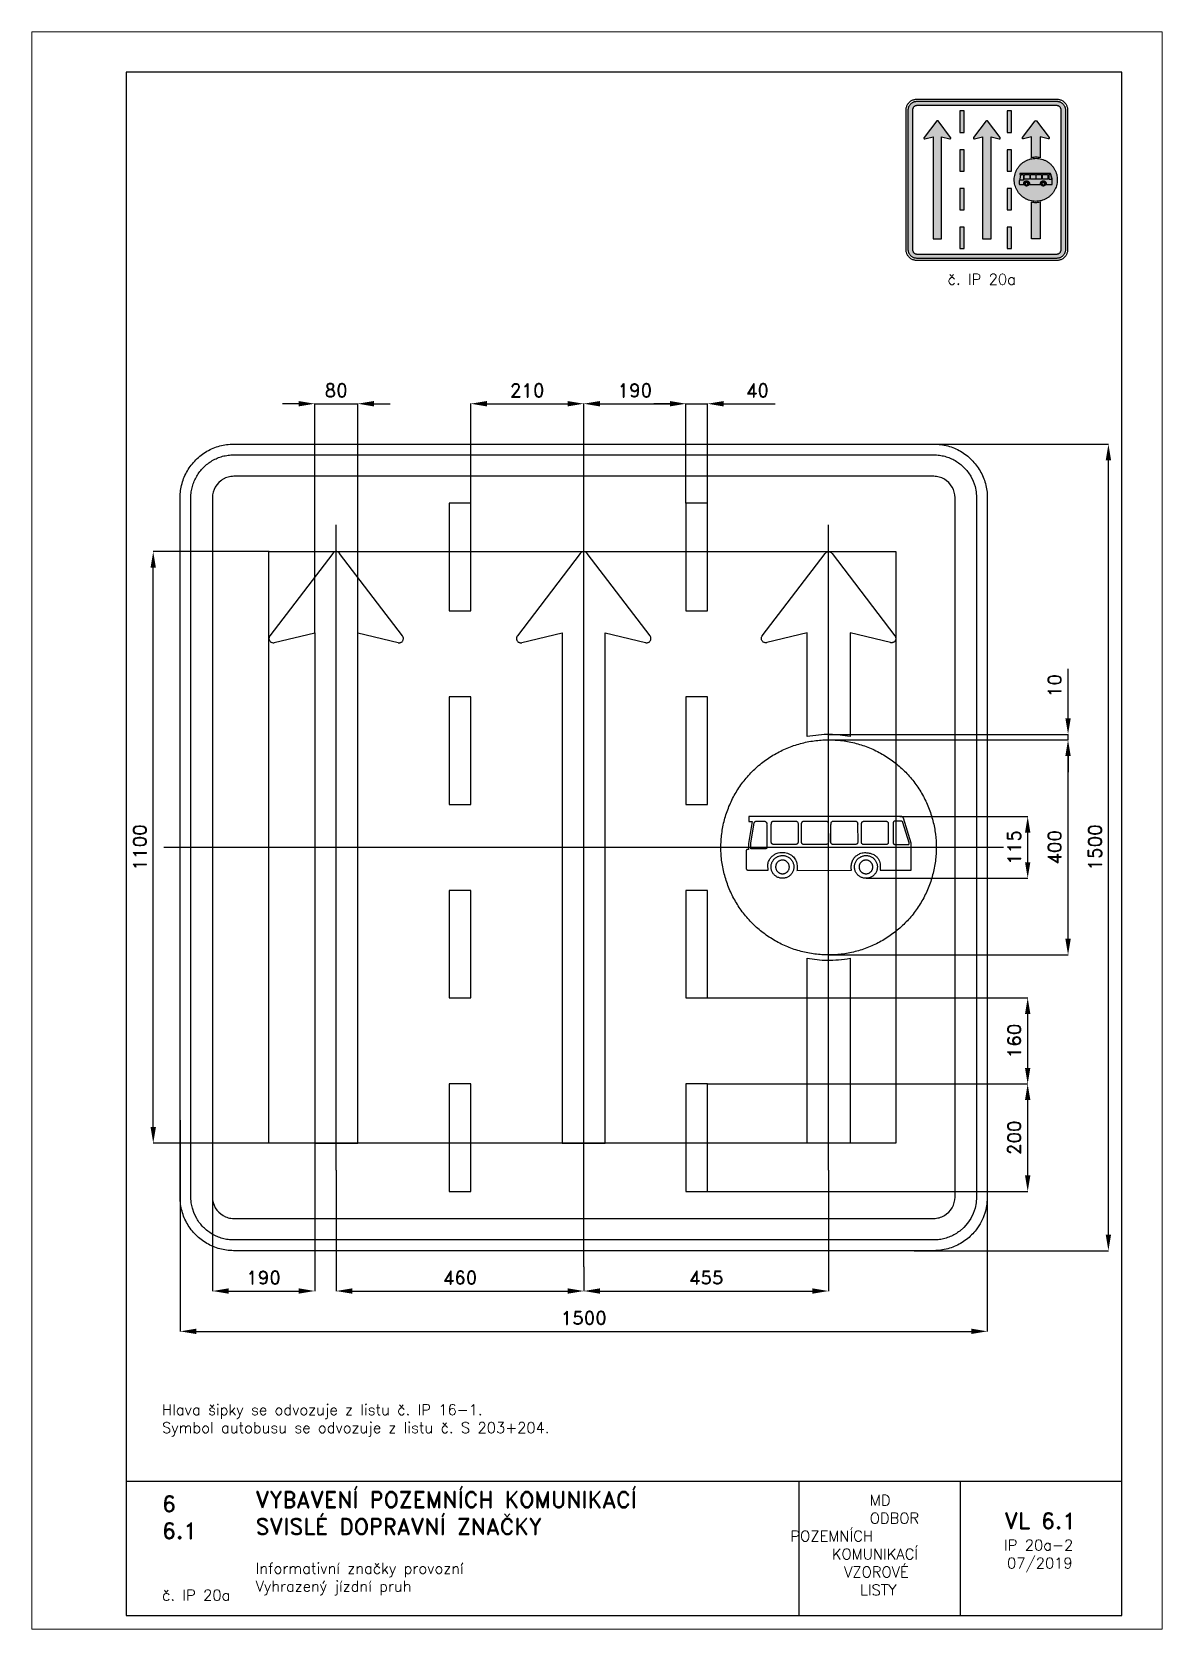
# Paper-space layout 'IP 20a-2' of a CAD drawing. Header units: millimetres. Extents: x 0 to 210, y 0 to 297.
# The model-space entities are those that its viewports show. They can reach past a viewport. Long polylines and large blocks are cut down to what shows.
import ezdxf

# ---------------------------------------------------------------- set-up
doc = ezdxf.new("R2010")
doc.units = ezdxf.units.MM
doc.header["$LTSCALE"] = 5
doc.linetypes.add('ČERCHOVANÁX2', pattern=[2, 1, -0.5, 0, -0.5])
doc.linetypes.add('ČÁRKOVANÁX2', pattern=[1.5, 1, -0.5])
for name, color, linetype in [('Kóty', 2, 'Continuous'), ('Rozpiska', 7, 'Continuous'), ('Značka', 7, 'Continuous')]:
    doc.layers.add(name, color=color, linetype=linetype)
doc.layers.add('Rámeček', color=6, linetype='Continuous', plot=False)
doc.styles.get("Standard").update_dxf_attribs({"font": 'romand.shx', "height": 25})
doc.dimstyles.get("Standard").update_dxf_attribs({"dimtxt": 25, "dimasz": 30, "dimexe": 0.18, "dimexo": 0.0625, "dimgap": 12.5, "dimtad": 1, "dimdec": 0, "dimzin": 0, "dimdsep": 46, "dimtxsty": 'Standard', "dimcen": 0.09, "dimadec": 0, "dimazin": 0, "dimtfac": 1, "dimtdec": 0, "dimtofl": 0, "dimtmove": 0, "dimatfit": 3, "dimfxl": 1, "dimtolj": 1, "dimtzin": 0, "dimarcsym": 0})

psp = doc.layouts.new('IP 20a-2')

# ---------------------------------------------------------------- texts
at = {"layer": 'Rozpiska', "color": 7, "attachment_point": 1}
for s, width, gutter_width, heights, insert, char_height in [('\\pi7.71429;č. IP 20a', 30, 125, [0], (162.44, 252), 2), ('\\P{\\H1.83333x; }\\PHlava šipky se odvozuje z listu č. IP 16-1.{\\H1.55556x; }\\PSymbol autobusu se odvozuje z listu č. S 203+204.{\\H1.64815x; }', 155.5011, 100, [0], (24.17, 48.45), 2), ('6', 149.0422, 100, [0], (24.17, 24.77), 3), ('{\\C6;VYBAVENÍ POZEMNÍCH KOMUNIKACÍ\\P}SVISLÉ DOPRAVNÍ ZNAČKY{\\H1.34524x; }', 149.0422, 100, [0], (41.56, 25.56), 3), ('\\pi14.7414;{\\C6;MD\\P\\pi2.36044;}ODBOR POZEMNÍCH{\\H1.57143x; }\\P\\pi7.69378;KOMUNIKACÍ{\\H1.5x; }\\P\\pi9.97949;{\\C6;VZOROVÉ\\H1.47619x; \\H0.67742x;\\P\\pi12.93187;LISTY\\H1.26984x; }', 33.1018, 100, [0], (140.95, 24.95), 2), ('\\pi1.03113;{\\H1.5x;\\C6;VL 6.1\\P\\pi0.98347;\\H0.66667x;IP 20a-2\\H1.66666x; \\H0.6x;\\P\\pi1.5549;07/2019\\H1.80159x; }', 16.0623, 100, [0], (179.66, 21.61), 2), ('6.1', 149.0422, 100, [0], (24.17, 19.78), 3), ('{\\C6;Informativní značky provozní\\P}Vyhrazený jízdní pruh{\\H1.83333x; }', 149.0422, 100, [0], (41.56, 12.29), 2), ('{\\C6;č. IP 20a}', 18.3305, 100, [2.67], (24.18, 7.3), 2)]:
    psp.add_mtext_dynamic_manual_height_columns(s, width=width, gutter_width=gutter_width, heights=heights, dxfattribs=dict(at, insert=insert, char_height=char_height))

msp = doc.modelspace()

# ---------------------------------------------------------------- blocks, each defined once
blk = doc.blocks.new('*D0')
at = {"layer": 'Defpoints', "color": 0, "transparency": 16777216}
for p in [(-750, -507.4), (750, -603.9), (750, -900)]:
    blk.add_point(p, dxfattribs=at)
at = {"layer": 'Kóty', "color": 0, "lineweight": -2, "transparency": 16777216}
for p, q in [((-750, -507.5), (-750, -900.2)), ((750, -603.9), (750, -900.2)), ((-720, -900), (720, -900))]:
    blk.add_line(p, q, dxfattribs=at)
at = {"layer": 'Kóty', "color": 0, "transparency": 16777216}
for points in [[(-720, -895), (-720, -905), (-750, -900)], [(720, -895), (720, -905), (750, -900)]]:
    blk.add_solid(points, dxfattribs=at)
at = {"layer": 'Kóty', "color": 0, "transparency": 16777216, "insert": (0, -875), "char_height": 25, "attachment_point": 5}
blk.add_mtext('\\A1;1500', dxfattribs=at)
blk = doc.blocks.new('*D1')
at = {"layer": 'Defpoints', "color": 0, "transparency": 16777216}
for p in [(-460, -600), (0, -780), (0, -825)]:
    blk.add_point(p, dxfattribs=at)
at = {"layer": 'Kóty', "color": 0, "lineweight": -2, "transparency": 16777216}
for p, q in [((-460, -600.0625), (-460, -825.18)), ((0, -780.0625), (0, -825.18)), ((-430, -825), (-30, -825))]:
    blk.add_line(p, q, dxfattribs=at)
at = {"layer": 'Kóty', "color": 0, "transparency": 16777216}
for points in [[(-430, -820), (-430, -830), (-460, -825)], [(-30, -820), (-30, -830), (0, -825)]]:
    blk.add_solid(points, dxfattribs=at)
at = {"layer": 'Kóty', "color": 0, "transparency": 16777216, "insert": (-230, -800), "char_height": 25, "attachment_point": 5}
blk.add_mtext('\\A1;460', dxfattribs=at)
blk = doc.blocks.new('*D2')
at = {"layer": 'Defpoints', "color": 0, "transparency": 16777216}
for p in [(455, -600), (0, -780), (455, -825)]:
    blk.add_point(p, dxfattribs=at)
at = {"layer": 'Kóty', "color": 0, "lineweight": -2, "transparency": 16777216}
for p, q in [((455, -600.1), (455, -825.2)), ((0, -780.1), (0, -825.2)), ((30, -825), (425, -825))]:
    blk.add_line(p, q, dxfattribs=at)
at = {"layer": 'Kóty', "color": 0, "transparency": 16777216}
for points in [[(30, -820), (30, -830), (0, -825)], [(425, -820), (425, -830), (455, -825)]]:
    blk.add_solid(points, dxfattribs=at)
at = {"layer": 'Kóty', "color": 0, "transparency": 16777216, "insert": (227.5, -800), "char_height": 25, "attachment_point": 5}
blk.add_mtext('\\A1;455', dxfattribs=at)
blk = doc.blocks.new('*D3')
at = {"layer": 'Defpoints', "color": 0, "transparency": 16777216}
for p in [(-420, 825), (-500, 399.21), (-420, 399.21)]:
    blk.add_point(p, dxfattribs=at)
at = {"layer": 'Kóty', "color": 0, "lineweight": -2, "transparency": 16777216}
for p, q in [((-530, 825), (-560, 825)), ((-500, 399.2725), (-500, 825.18)), ((-420, 399.2725), (-420, 825.18)), ((-390, 825), (-360, 825))]:
    blk.add_line(p, q, dxfattribs=at)
at = {"layer": 'Kóty', "color": 0, "transparency": 16777216}
for points in [[(-530, 830), (-530, 820), (-500, 825)], [(-390, 830), (-390, 820), (-420, 825)]]:
    blk.add_solid(points, dxfattribs=at)
at = {"layer": 'Kóty', "color": 0, "transparency": 16777216, "insert": (-460, 850), "char_height": 25, "attachment_point": 5}
blk.add_mtext('\\A1;80', dxfattribs=at)
blk = doc.blocks.new('*D4')
at = {"layer": 'Defpoints', "color": 0, "transparency": 16777216}
for p in [(0, 825), (-210, 640), (0, 640)]:
    blk.add_point(p, dxfattribs=at)
at = {"layer": 'Kóty', "color": 0, "lineweight": -2, "transparency": 16777216}
for p, q in [((-210, 640.0625), (-210, 825.18)), ((-180, 825), (-30, 825)), ((0, 640.0625), (0, 825.18))]:
    blk.add_line(p, q, dxfattribs=at)
at = {"layer": 'Kóty', "color": 0, "transparency": 16777216}
for points in [[(-180, 830), (-180, 820), (-210, 825)], [(-30, 830), (-30, 820), (0, 825)]]:
    blk.add_solid(points, dxfattribs=at)
at = {"layer": 'Kóty', "color": 0, "transparency": 16777216, "insert": (-105, 850), "char_height": 25, "attachment_point": 5}
blk.add_mtext('\\A1;210', dxfattribs=at)
blk = doc.blocks.new('*D5')
at = {"layer": 'Defpoints', "color": 0, "transparency": 16777216}
for p in [(0, 825), (190, 825), (190, 640)]:
    blk.add_point(p, dxfattribs=at)
at = {"layer": 'Kóty', "color": 0, "lineweight": -2, "transparency": 16777216}
for p, q in [((0, 825.1), (0, 825.2)), ((30, 825), (160, 825)), ((190, 640.1), (190, 825.2))]:
    blk.add_line(p, q, dxfattribs=at)
at = {"layer": 'Kóty', "color": 0, "transparency": 16777216}
for points in [[(30, 830), (30, 820), (0, 825)], [(160, 830), (160, 820), (190, 825)]]:
    blk.add_solid(points, dxfattribs=at)
at = {"layer": 'Kóty', "color": 0, "transparency": 16777216, "insert": (95, 850), "char_height": 25, "attachment_point": 5}
blk.add_mtext('\\A1;190', dxfattribs=at)
blk = doc.blocks.new('*D6')
at = {"layer": 'Defpoints', "color": 0, "transparency": 16777216}
for p in [(230, 825), (190, 640.1), (230, 640)]:
    blk.add_point(p, dxfattribs=at)
at = {"layer": 'Kóty', "color": 0, "lineweight": -2, "transparency": 16777216}
for p, q in [((160, 825), (130, 825)), ((190, 640.1), (190, 825.2)), ((230, 640.1), (230, 825.2)), ((260, 825), (355.5, 825))]:
    blk.add_line(p, q, dxfattribs=at)
at = {"layer": 'Kóty', "color": 0, "transparency": 16777216}
for points in [[(160, 830), (160, 820), (190, 825)], [(260, 830), (260, 820), (230, 825)]]:
    blk.add_solid(points, dxfattribs=at)
at = {"layer": 'Kóty', "color": 0, "transparency": 16777216, "insert": (322.7, 850), "char_height": 25, "attachment_point": 5}
blk.add_mtext('\\A1;40', dxfattribs=at)
blk = doc.blocks.new('*D7')
at = {"layer": 'Defpoints', "color": 0, "transparency": 16777216}
for p in [(230, -440), (825, -440), (230, -640)]:
    blk.add_point(p, dxfattribs=at)
at = {"layer": 'Kóty', "color": 0, "lineweight": -2, "transparency": 16777216}
for p, q in [((230.1, -440), (825.2, -440)), ((825, -610), (825, -470)), ((230.1, -640), (825.2, -640))]:
    blk.add_line(p, q, dxfattribs=at)
at = {"layer": 'Kóty', "color": 0, "transparency": 16777216}
for points in [[(820, -470), (830, -470), (825, -440)], [(820, -610), (830, -610), (825, -640)]]:
    blk.add_solid(points, dxfattribs=at)
at = {"layer": 'Kóty', "color": 0, "transparency": 16777216, "insert": (800, -540), "char_height": 25, "attachment_point": 5, "rotation": 90}
blk.add_mtext('\\A1;200', dxfattribs=at)
blk = doc.blocks.new('*D8')
at = {"layer": 'Defpoints', "color": 0, "transparency": 16777216}
for p in [(230, -280), (825, -280), (230, -440)]:
    blk.add_point(p, dxfattribs=at)
at = {"layer": 'Kóty', "color": 0, "lineweight": -2, "transparency": 16777216}
for p, q in [((230.1, -280), (825.2, -280)), ((825, -410), (825, -310)), ((230.1, -440), (825.2, -440))]:
    blk.add_line(p, q, dxfattribs=at)
at = {"layer": 'Kóty', "color": 0, "transparency": 16777216}
for points in [[(820, -310), (830, -310), (825, -280)], [(820, -410), (830, -410), (825, -440)]]:
    blk.add_solid(points, dxfattribs=at)
at = {"layer": 'Kóty', "color": 0, "transparency": 16777216, "insert": (800, -360), "char_height": 25, "attachment_point": 5, "rotation": 90}
blk.add_mtext('\\A1;160', dxfattribs=at)
blk = doc.blocks.new('*D12')
at = {"layer": 'Defpoints', "color": 0, "transparency": 16777216}
for p in [(455, 210), (900, 210), (534, 200)]:
    blk.add_point(p, dxfattribs=at)
at = {"layer": 'Kóty', "color": 0, "lineweight": -2, "transparency": 16777216}
for p, q in [((900, 240), (900, 331.9)), ((455.1, 210), (900.2, 210)), ((534.1, 200), (900.2, 200)), ((900, 170), (900, 140))]:
    blk.add_line(p, q, dxfattribs=at)
at = {"layer": 'Kóty', "color": 0, "transparency": 16777216}
for points in [[(895, 240), (905, 240), (900, 210)], [(895, 170), (905, 170), (900, 200)]]:
    blk.add_solid(points, dxfattribs=at)
at = {"layer": 'Kóty', "color": 0, "transparency": 16777216, "insert": (875, 300.9), "char_height": 25, "attachment_point": 5, "rotation": 90}
blk.add_mtext('\\A1;10', dxfattribs=at)
blk = doc.blocks.new('*D13')
at = {"layer": 'Defpoints', "color": 0, "transparency": 16777216}
for p in [(616, 750), (975, 750), (613.8, -750)]:
    blk.add_point(p, dxfattribs=at)
at = {"layer": 'Kóty', "color": 0, "lineweight": -2, "transparency": 16777216}
for p, q in [((616.1, 750), (975.2, 750)), ((975, -720), (975, 720)), ((613.8, -750), (975.2, -750))]:
    blk.add_line(p, q, dxfattribs=at)
at = {"layer": 'Kóty', "color": 0, "transparency": 16777216}
for points in [[(970, 720), (980, 720), (975, 750)], [(970, -720), (980, -720), (975, -750)]]:
    blk.add_solid(points, dxfattribs=at)
at = {"layer": 'Kóty', "color": 0, "transparency": 16777216, "insert": (950, 0), "char_height": 25, "attachment_point": 5, "rotation": 90}
blk.add_mtext('\\A1;1500', dxfattribs=at)
blk = doc.blocks.new('*D14')
at = {"layer": 'Defpoints', "color": 0, "transparency": 16777216}
for p in [(-800, 550), (-584.8, 550), (-584.8, -550)]:
    blk.add_point(p, dxfattribs=at)
at = {"layer": 'Kóty', "color": 0, "lineweight": -2, "transparency": 16777216}
for p, q in [((-584.8625, 550), (-800.18, 550)), ((-800, -520), (-800, 520)), ((-584.8625, -550), (-800.18, -550))]:
    blk.add_line(p, q, dxfattribs=at)
at = {"layer": 'Kóty', "color": 0, "transparency": 16777216}
for points in [[(-805, 520), (-795, 520), (-800, 550)], [(-805, -520), (-795, -520), (-800, -550)]]:
    blk.add_solid(points, dxfattribs=at)
at = {"layer": 'Kóty', "color": 0, "transparency": 16777216, "insert": (-825, 0), "char_height": 25, "attachment_point": 5, "rotation": 90}
blk.add_mtext('\\A1;1100', dxfattribs=at)
blk = doc.blocks.new('*D16')
at = {"layer": 'Defpoints', "color": 0, "transparency": 16777216}
for p in [(-500, -550), (-690, -597.7), (-500, -825)]:
    blk.add_point(p, dxfattribs=at)
at = {"layer": 'Kóty', "color": 0, "lineweight": -2, "transparency": 16777216}
for p, q in [((-500, -550.1), (-500, -825.2)), ((-690, -597.8), (-690, -825.2)), ((-660, -825), (-530, -825))]:
    blk.add_line(p, q, dxfattribs=at)
at = {"layer": 'Kóty', "color": 0, "transparency": 16777216}
for points in [[(-660, -820), (-660, -830), (-690, -825)], [(-530, -820), (-530, -830), (-500, -825)]]:
    blk.add_solid(points, dxfattribs=at)
at = {"layer": 'Kóty', "color": 0, "transparency": 16777216, "insert": (-595, -800), "char_height": 25, "attachment_point": 5}
blk.add_mtext('\\A1;190', dxfattribs=at)
blk = doc.blocks.new('*D17')
at = {"layer": 'Defpoints', "color": 0, "transparency": 16777216}
for p in [(587.1, 57.5), (825, 57.5), (524.5, -57.5)]:
    blk.add_point(p, dxfattribs=at)
at = {"layer": 'Kóty', "color": 0, "lineweight": -2, "transparency": 16777216}
for p, q in [((587.2, 57.5), (825.2, 57.5)), ((825, -27.5), (825, 27.5)), ((524.6, -57.5), (825.2, -57.5))]:
    blk.add_line(p, q, dxfattribs=at)
at = {"layer": 'Kóty', "color": 0, "transparency": 16777216}
for points in [[(820, 27.5), (830, 27.5), (825, 57.5)], [(820, -27.5), (830, -27.5), (825, -57.5)]]:
    blk.add_solid(points, dxfattribs=at)
at = {"layer": 'Kóty', "color": 0, "transparency": 16777216, "insert": (800, 0), "char_height": 25, "attachment_point": 5, "rotation": 90}
blk.add_mtext('\\A1;115', dxfattribs=at)
blk = doc.blocks.new('*D18')
at = {"layer": 'Defpoints', "color": 0, "transparency": 16777216}
for p in [(455, 200), (900, 200), (456.1, -200)]:
    blk.add_point(p, dxfattribs=at)
at = {"layer": 'Kóty', "color": 0, "lineweight": -2, "transparency": 16777216}
for p, q in [((455.1, 200), (900.2, 200)), ((900, -170), (900, 170)), ((456.2, -200), (900.2, -200))]:
    blk.add_line(p, q, dxfattribs=at)
at = {"layer": 'Kóty', "color": 0, "transparency": 16777216}
for points in [[(895, 170), (905, 170), (900, 200)], [(895, -170), (905, -170), (900, -200)]]:
    blk.add_solid(points, dxfattribs=at)
at = {"layer": 'Kóty', "color": 0, "transparency": 16777216, "insert": (875, 0), "char_height": 25, "attachment_point": 5, "rotation": 90}
blk.add_mtext('\\A1;400', dxfattribs=at)

# ---------------------------------------------------------------- dimensions: what is measured, and where the dimension line sits
at = {"layer": 'Kóty'}
for base, p1, p2, picture, middle in [((-420, 825), (-500, 399.2), (-420, 399.2), '*D3', (-460, 850)), ((0, 825), (-210, 640), (0, 640), '*D4', (-105, 850)), ((190, 825), (0, 825), (190, 640), '*D5', (95, 850)), ((230, 825), (190, 640.1), (230, 640), '*D6', (322.7, 850)), ((-500, -825), (-690, -597.7), (-500, -550), '*D16', (-595, -800)), ((0, -825), (-460, -600), (0, -780), '*D1', (-230, -800)), ((455, -825), (0, -780), (455, -600), '*D2', (227.5, -800))]:
    dim = msp.add_linear_dim(base=base, p1=p1, p2=p2, dimstyle='Standard', dxfattribs=at)
    dim.commit()
    dim.dimension.update_dxf_attribs({"geometry": picture, "text_midpoint": middle})
for base, p1, p2, picture, middle in [((975, 750), (613.8, -750), (616, 750), '*D13', (950, 0)), ((-800, 550), (-584.8, -550), (-584.8, 550), '*D14', (-825, 0)), ((900, 210), (534, 200), (455, 210), '*D12', (875, 300.9)), ((900, 200), (456.1, -200), (455, 200), '*D18', (875, 0)), ((825, 57.5), (524.5, -57.5), (587.1, 57.5), '*D17', (800, 0)), ((825, -280), (230, -440), (230, -280), '*D8', (800, -360)), ((825, -440), (230, -640), (230, -440), '*D7', (800, -540))]:
    dim = msp.add_linear_dim(base=base, p1=p1, p2=p2, angle=90, dimstyle='Standard', dxfattribs=at)
    dim.commit()
    dim.dimension.update_dxf_attribs({"geometry": picture, "text_midpoint": middle})
dim = msp.add_linear_dim(base=(750, -900), p1=(-750, -507.4), p2=(750, -603.9), text='1500', dimstyle='Standard', dxfattribs=at)
dim.commit()
dim.dimension.update_dxf_attribs({"geometry": '*D0', "text_midpoint": (0, -875)})

# ---------------------------------------------------------------- linework, layer by layer
at = {"layer": 'Kóty'}
for points in [[(-500, 825), (-420, 825)], [(190, 825), (230, 825)], [(900, 200), (900, 210)]]:
    msp.add_lwpolyline(points, dxfattribs=at)
at = {"layer": 'Značka', "color": 6, "linetype": 'ČERCHOVANÁX2', "ltscale": 5}
for points in [[(0, -780), (0, 780)], [(-460, -600), (-460, 600)], [(455, -600), (455, 600)], [(780, 0), (-780, 0)]]:
    msp.add_lwpolyline(points, dxfattribs=at)
at = {"layer": 'Značka', "color": 5}
for points in [[(-650, -750), (-650.4, -750), (-650.8, -750, -0.032183), (-663.7, -749.1, -0.035439), (-676.4, -746.5, -0.036257), (-688.7, -742.3, -0.03443), (-700.2, -736.5, -0.033714), (-711, -729.3, -0.034097), (-720.7, -720.7, -0.034214), (-729.3, -711, -0.034227), (-736.5, -700.2, -0.034043), (-742.3, -688.7, -0.033425), (-746.5, -676.4, -0.034175), (-749.1, -663.7, -0.036736), (-750, -650.8), (-750, -650.4), (-750, -650), (-750, 650), (-750, 650.4), (-750, 650.8, -0.032197), (-749.1, 663.7, -0.035467), (-746.5, 676.4, -0.03632), (-742.3, 688.7, -0.034471), (-736.5, 700.2, -0.033721), (-729.3, 711, -0.034099), (-720.7, 720.7, -0.034202), (-711, 729.3, -0.034225), (-700.2, 736.5, -0.034051), (-688.6, 742.3, -0.033415), (-676.4, 746.5, -0.034124), (-663.7, 749.1, -0.036744), (-650.8, 750), (-650.4, 750), (-650, 750), (650, 750), (650.4, 750), (650.8, 750, -0.032182), (663.7, 749.1, -0.035447), (676.4, 746.5, -0.036272), (688.7, 742.3, -0.034433), (700.2, 736.5, -0.033723), (711, 729.3, -0.034091), (720.7, 720.7, -0.034221), (729.3, 711, -0.034225), (736.5, 700.2, -0.034038), (742.3, 688.6, -0.033425), (746.5, 676.4, -0.034173), (749.1, 663.7, -0.036736), (750, 650.8), (750, 650.4), (750, 650), (750, -650), (750, -650.4), (750, -650.8), (749.1, -663.7), (746.5, -676.4), (742.3, -688.7), (736.5, -700.2), (729.3, -711, -0.034106), (720.7, -720.7, -0.034203), (711, -729.3, -0.034227), (700.2, -736.5, -0.034044), (688.6, -742.3, -0.033411), (676.4, -746.5, -0.034122), (663.7, -749.1, -0.036743), (650.8, -750), (650.4, -750), (650, -750), (-650, -750)], [(-650, -730), (-650.3, -730), (-650.6, -730, -0.032184), (-661, -729.3, -0.035448), (-671.1, -727.2, -0.036282), (-680.9, -723.8, -0.034422), (-690.2, -719.2, -0.033745), (-698.8, -713.4, -0.034102), (-706.6, -706.6, -0.034186), (-713.4, -698.8, -0.034203), (-719.2, -690.2), (-723.8, -680.9), (-727.2, -671.1), (-729.3, -661), (-730, -650.6), (-730, -650.3), (-730, -650), (-730, 650), (-730, 650.3), (-730, 650.6, -0.032179), (-729.3, 661, -0.035489), (-727.2, 671.1, -0.036281), (-723.9, 680.9, -0.03442), (-719.2, 690.2, -0.033728), (-713.4, 698.8, -0.034073), (-706.6, 706.6, -0.034239), (-698.8, 713.4, -0.034199), (-690.2, 719.2, -0.034034), (-680.9, 723.8, -0.033414), (-671.1, 727.2, -0.034124), (-660.9, 729.3, -0.03674), (-650.6, 730), (-650.3, 730), (-650, 730), (650, 730), (650.3, 730), (650.6, 730, -0.032183), (661, 729.3, -0.035447), (671.1, 727.2, -0.036274), (680.9, 723.9, -0.034414), (690.2, 719.2, -0.033745), (698.8, 713.4, -0.034097), (706.6, 706.6, -0.034187), (713.4, 698.8, -0.034206), (719.2, 690.2), (723.8, 680.9), (727.2, 671.1), (729.3, 660.9), (730, 650.6), (730, 650.3), (730, 650), (730, -650), (730, -650.3), (730, -650.6), (729.3, -661), (727.2, -671.1), (723.9, -680.9), (719.2, -690.2), (713.4, -698.8), (706.6, -706.6), (698.8, -713.4, -0.034206), (690.2, -719.2, -0.034031), (680.9, -723.8, -0.033421), (671.1, -727.2, -0.034122), (660.9, -729.3, -0.036744), (650.6, -730), (650.3, -730), (650, -730), (-650, -730)], [(-650, -690), (650, -690), (650.2, -690), (650.3, -690, 0.032185), (655.5, -689.6, 0.035459), (660.5, -688.6, 0.036277), (665.5, -686.9), (670.1, -684.6), (674.4, -681.7), (678.3, -678.3), (681.7, -674.4), (684.6, -670.1), (686.9, -665.5), (688.6, -660.6), (689.6, -655.5), (690, -650.3), (690, -650.2), (690, -650), (690, 650), (690, 650.2), (690, 650.3), (689.6, 655.5), (688.6, 660.5), (686.9, 665.5), (684.6, 670.1), (681.7, 674.4), (678.3, 678.3), (674.4, 681.7), (670.1, 684.6), (665.5, 686.9, 0.033409), (660.5, 688.6, 0.034186), (655.5, 689.6, 0.036746), (650.3, 690), (650.2, 690), (650, 690), (-650, 690), (-650.2, 690), (-650.3, 690, 0.032185), (-655.5, 689.6, 0.035458), (-660.6, 688.6, 0.036271), (-665.5, 686.9, 0.034382), (-670.1, 684.6, 0.03365), (-674.4, 681.7), (-678.3, 678.3), (-681.7, 674.4), (-684.6, 670.1), (-686.9, 665.5), (-688.6, 660.5), (-689.6, 655.5), (-690, 650.3), (-690, 650.2), (-690, 650), (-690, -650), (-690, -650.2), (-690, -650.3), (-689.6, -655.5), (-688.6, -660.6), (-686.9, -665.5), (-684.6, -670.1), (-681.7, -674.4), (-678.3, -678.3), (-674.4, -681.7), (-670.1, -684.6), (-665.5, -686.9, 0.033404), (-660.6, -688.6, 0.034161), (-655.5, -689.7, 0.036749), (-650.3, -690), (-650.2, -690), (-650, -690)], [(-500, -550), (-420, -550), (-420, 375.2), (-420, 399.2), (-345, 380.7), (-344.6, 380.6), (-344.3, 380.5, 0.052612), (-342.7, 380.4, 0.052735), (-341.1, 380.7, 0.065463), (-339.3, 381.4, 0.065418), (-337.7, 382.5, 0.06536), (-336.4, 384, 0.065225), (-335.6, 385.8, 0.064833), (-335.1, 387.7, 0.063646), (-335.2, 389.7, 0.052686), (-335.6, 391.2, 0.057452), (-336.3, 392.6), (-336.5, 392.9), (-336.7, 393.3), (-453.6, 546.8), (-453.9, 547.1), (-454.1, 547.4), (-455.2, 548.4), (-456.4, 549.2, 0.061122), (-458.2, 549.8, 0.061405), (-460, 550, 0.061031), (-461.8, 549.8, 0.059473), (-463.6, 549.2), (-464.8, 548.4, 0.053582), (-465.9, 547.4), (-466.1, 547.1), (-466.4, 546.8), (-583.3, 393.3), (-583.5, 392.9), (-583.7, 392.6, 0.052507), (-584.4, 391.2, 0.052666), (-584.8, 389.7, 0.065501), (-584.9, 387.7, 0.065456), (-584.4, 385.8, 0.065341), (-583.6, 384, 0.065211), (-582.3, 382.5, 0.064856), (-580.7, 381.4, 0.063693), (-578.9, 380.7), (-577.3, 380.4), (-575.7, 380.5), (-575.4, 380.6), (-575, 380.7), (-500, 399.2), (-500, 375.2), (-500, -550)], [(-40, -550), (40, -550), (40, 375.2), (40, 399.2), (115, 380.7), (115.3, 380.6), (115.7, 380.5, 0.05261), (117.3, 380.4, 0.052733), (118.9, 380.7, 0.065457), (120.7, 381.4, 0.065391), (122.3, 382.5, 0.06536), (123.6, 384, 0.065197), (124.4, 385.8, 0.064818), (124.9, 387.7, 0.063646), (124.8, 389.7, 0.052686), (124.4, 391.2, 0.057451), (123.7, 392.6), (123.5, 392.9), (123.3, 393.3), (6.4, 546.8), (6.1, 547.1), (5.9, 547.4, 0.048978), (4.8, 548.4, 0.04913), (3.6, 549.2, 0.061127), (1.8, 549.8, 0.061408), (0, 550, 0.061033), (-1.8, 549.8, 0.059478), (-3.6, 549.2, 0.049186), (-4.8, 548.4, 0.053611), (-5.9, 547.4), (-6.1, 547.1), (-6.4, 546.8), (-123.3, 393.3), (-123.5, 392.9), (-123.7, 392.6, 0.052533), (-124.4, 391.2, 0.0526), (-124.8, 389.7, 0.065501), (-124.9, 387.7, 0.065464), (-124.4, 385.8, 0.065361), (-123.6, 384, 0.06523), (-122.3, 382.5, 0.064869), (-120.7, 381.4, 0.06369), (-118.9, 380.7, 0.052701), (-117.3, 380.4, 0.05745), (-115.7, 380.5), (-115.3, 380.6), (-115, 380.7), (-40, 399.2), (-40, 375.2), (-40, -550)], [(415, 206.2), (415, 375.2), (415, 399.2), (340, 380.7), (339.6, 380.6, -0.010084), (339.3, 380.5, -0.052503), (337.7, 380.4, -0.052645), (336.1, 380.7, -0.065503), (334.3, 381.4, -0.065455), (332.7, 382.5, -0.065319), (331.4, 384, -0.065187), (330.6, 385.8, -0.064843), (330.1, 387.7, -0.063651), (330.2, 389.7, -0.052693), (330.6, 391.2, -0.057453), (331.3, 392.6, -0.01147), (331.5, 392.9, -0.003824), (331.7, 393.3), (448.6, 546.8, -0.003131), (448.9, 547.1, -0.009393), (449.1, 547.4, -0.049065), (450.2, 548.4, -0.049118), (451.4, 549.2, -0.061113), (453.2, 549.8, -0.061349), (455, 550, -0.06102), (456.8, 549.8, -0.059475), (458.6, 549.2, -0.049145), (459.8, 548.4, -0.053708), (460.9, 547.4, -0.010699), (461.1, 547.1), (461.4, 546.8), (578.3, 393.3), (578.5, 392.9, -0.010084), (578.7, 392.6, -0.052503), (579.4, 391.2, -0.052645), (579.8, 389.7, -0.065503), (579.9, 387.7, -0.065455), (579.4, 385.8, -0.065319), (578.6, 384, -0.065187), (577.3, 382.5, -0.064843), (575.7, 381.4, -0.063651), (573.9, 380.7, -0.052693), (572.3, 380.4, -0.057453), (570.7, 380.5, -0.01147), (570.4, 380.6), (570, 380.7), (495, 399.2), (495, 375.2), (495, 206.1, 0.008266), (476.4, 208.7, 0.025118), (457.7, 210, 0.028804), (436.4, 208.9, 0.009461), (415, 206.2)], [(655, 0), (655, -1.3), (655, -2.6, -0.032167), (653, -28.7, -0.035723), (647.5, -54.3, -0.036666), (638.9, -79, -0.034754), (626.9, -102.3, -0.034039), (612.1, -123.9, -0.034453), (594.6, -143.3, -0.034561), (574.7, -160.3, -0.034427), (552.7, -174.5, -0.034389), (529.1, -185.8, -0.034418), (504.2, -193.8, -0.034423), (478.5, -198.7, -0.034417), (452.4, -200, -0.034416), (426.3, -198, -0.034417), (400.7, -192.5, -0.034417), (376, -183.8, -0.034417), (352.7, -171.9, -0.034417), (331.1, -157.1, -0.034417), (311.7, -139.6, -0.034417), (294.7, -119.7, -0.034417), (280.5, -97.7, -0.034417), (269.2, -74.1, -0.034417), (261.2, -49.2, -0.034417), (256.3, -23.5, -0.034417), (255, 2.6, -0.034417), (257, 28.7, -0.034417), (262.5, 54.3, -0.034417), (271.2, 79, -0.034417), (283.1, 102.3, -0.034417), (297.9, 123.9, -0.034417), (315.4, 143.3, -0.034417), (335.3, 160.3, -0.034417), (357.3, 174.5, -0.034417), (380.9, 185.8, -0.034417), (405.8, 193.8, -0.034417), (431.5, 198.7, -0.034416), (457.6, 200, -0.034417), (483.7, 198, -0.034418), (509.3, 192.5, -0.034416), (534, 183.8, -0.034417), (557.3, 171.9, -0.034418), (578.9, 157.1, -0.034406), (598.3, 139.6, -0.034414), (615.3, 119.7, -0.034487), (629.5, 97.7, -0.034419), (640.8, 74.2, -0.034076), (648.8, 49.2, -0.032791), (653.6, 24.8, -0.034265), (655, 0)], [(342.9, -42.6, -0.003728), (342.6, -39.9, -0.01117), (342.3, -37.3, -0.026528), (342.2, -33.4, -0.037791), (342.6, -29.6, -0.043313), (343.6, -26, -0.046788), (345.2, -22.5, -0.03693), (346.9, -20, -0.030055), (348.9, -17.7, -0.05514), (353.7, -13.7, -0.061671), (359.2, -11, -0.050046), (364.1, -9.7, -0.042258), (369.1, -9.3, -0.040207), (373.9, -9.6, -0.046467), (378.7, -10.8, -0.053494), (383.6, -13, -0.051653), (387.9, -16.2, -0.04283), (391, -19.3, -0.046515), (393.4, -22.9, -0.035287), (394.8, -25.8, -0.033242), (395.7, -28.9, -0.044761), (396.5, -34, -0.032247), (396.6, -39.1, -0.007075), (396.5, -40.9, -0.002368), (396.3, -42.7), (497.5, -42.4, -0.004445), (497.2, -40.3, -0.013419), (497.1, -38.3, -0.033404), (497.2, -34.3, -0.030958), (497.8, -30.3, -0.062154), (500.2, -23.4, -0.090141), (504.4, -17.5, -0.034522), (506.3, -15.7, -0.024272), (508.5, -14.2, -0.030558), (511.7, -12.4, -0.039226), (515.1, -11, -0.047719), (519.5, -10, -0.038568), (523.9, -9.8, -0.023992), (527.1, -10, -0.020968), (530.3, -10.5, -0.034527), (534.8, -11.7, -0.049464), (539.1, -13.5, -0.063879), (543.5, -16.7, -0.061349), (547, -20.9, -0.056353), (549.4, -25.5, -0.054204), (550.7, -30.4, -0.022387), (551, -32.7, -0.017125), (551.1, -35.1, -0.016973), (551.1, -38, -0.014844), (550.9, -40.9, -0.00273), (550.8, -41.7), (550.7, -42.5), (608.3, -42.2), (608.3, 7.9), (594.1, 54.1, 0.019599), (593.8, 55, 0.062092), (593.3, 55.8, 0.083674), (592.5, 56.5, 0.06153), (591.6, 57, 0.055241), (590.3, 57.3, 0.024543), (589, 57.4, 0.006464), (587.7, 57.5, 0.002162), (586.5, 57.5), (307, 57.5), (307, 48.3), (312.7, 48.3), (306.1, 7.3), (306, -3.8), (305.6, -3.8, 0.00818), (305.2, -3.8, 0.009602), (304.8, -3.9, 0.006619), (304.4, -3.9, 0.020292), (303.8, -4, 0.04892), (303.3, -4.2, 0.087203), (302.7, -4.6, 0.078278), (302.2, -5.2, 0.055814), (301.9, -5.8, 0.043219), (301.8, -6.4, 0.019712), (301.7, -6.8, 0.006566), (301.7, -7.3), (301.7, -38.1, 0.009432), (301.7, -38.7, 0.028289), (301.8, -39.4, 0.048898), (302, -40.1, 0.060652), (302.4, -40.7, 0.069383), (303, -41.4, 0.052857), (303.7, -41.9, 0.080136), (305.5, -42.4, 0.035822), (307.5, -42.6, 0.005189), (308.3, -42.6), (309.1, -42.6), (342.9, -42.6)], [(310.6, -2.7), (310.6, 7.6), (315.9, 41.8, -0.008173), (316.1, 43.3, -0.023755), (316.5, 44.8, -0.051595), (317.1, 46.4, -0.099547), (318.1, 47.7, -0.07688), (319.1, 48.4, -0.057492), (320.2, 48.8, -0.044459), (321.6, 48.9, -0.014882), (322.9, 48.9), (333.7, 48.9, -0.014749), (335, 48.9, -0.04537), (336.3, 48.7, -0.047561), (337.3, 48.3, -0.044417), (338.2, 47.8, -0.046798), (339, 47.1, -0.053483), (339.7, 46.2, -0.051848), (340.1, 45.3, -0.047983), (340.4, 44.3, -0.04191), (340.6, 43.1, -0.013799), (340.5, 41.9), (340.5, 2.4), (340.5, 1.9, -0.006381), (340.5, 1.3, -0.00834), (340.5, 0.8, -0.007018), (340.5, 0.2, -0.040025), (340.4, -0.8, -0.108918), (340, -1.7, -0.092082), (339.4, -2.2, -0.084455), (338.8, -2.5, -0.040256), (338.4, -2.6, -0.013477), (337.9, -2.6), (310.6, -2.7)], [(348.5, 41.5), (348.6, 42.5, 0.005967), (348.6, 43.4, -0.007084), (348.7, 44.5, -0.040803), (348.8, 45.6, -0.052146), (349.1, 46.5, -0.063818), (349.6, 47.3, -0.064646), (350.2, 48, -0.063069), (351, 48.5, -0.03213), (351.4, 48.6, -0.027094), (351.9, 48.8, -0.035228), (352.8, 48.9, -0.011588), (353.7, 48.9), (391.8, 48.9), (392.7, 48.9, -0.004441), (393.5, 48.9, -0.027729), (394.7, 48.8, -0.070018), (395.8, 48.5, -0.078327), (396.7, 48, -0.077395), (397.5, 47.2, -0.102039), (398.1, 45.6, -0.045484), (398.2, 43.8), (398.2, 43.4), (398.2, 43), (398.3, 9.7, -0.029212), (398.1, 8.3, -0.097021), (397.5, 7, -0.074866), (396.9, 6.3, -0.069226), (396.1, 5.9, -0.041528), (395.4, 5.7, -0.013847), (394.7, 5.6), (355.2, 5.6), (354.3, 5.6, -0.004235), (353.5, 5.6, -0.021699), (352.3, 5.6, -0.048737), (351.1, 5.8, -0.06222), (350.1, 6.3, -0.097026), (349.3, 6.9, -0.092207), (348.8, 7.8, -0.049999), (348.6, 8.8, -0.032344), (348.5, 10, -0.011131), (348.5, 11.2), (348.5, 41.5)], [(404.8, 42.5, -0.012511), (404.9, 44, -0.037241), (405.1, 45.5, -0.041476), (405.4, 46.4, -0.068472), (405.9, 47.2, -0.066706), (406.5, 47.9, -0.045653), (407.3, 48.3, -0.028048), (407.8, 48.6, -0.038071), (408.3, 48.7, -0.04943), (409.2, 48.8, -0.015901), (410, 48.8), (448.2, 48.8), (449, 48.8, -0.003195), (449.9, 48.8, -0.027876), (451, 48.7, -0.076867), (452.1, 48.4, -0.084034), (453, 47.8, -0.071196), (453.7, 47, -0.089994), (454.4, 45.4, -0.051298), (454.5, 43.7, -0.006647), (454.5, 43.3), (454.5, 42.9), (454.6, 9.6, -0.029966), (454.4, 8.2, -0.100496), (453.8, 6.9, -0.077271), (453.2, 6.2, -0.069259), (452.4, 5.8, -0.041109), (451.7, 5.6, -0.013748), (451, 5.5), (411.5, 5.5), (410.7, 5.5, -0.004339), (409.8, 5.5, -0.021736), (408.6, 5.5, -0.048406), (407.4, 5.8, -0.061969), (406.4, 6.2, -0.097248), (405.6, 6.8, -0.092574), (405.2, 7.7, -0.050066), (404.9, 8.7, -0.032278), (404.8, 9.9, -0.011114), (404.9, 11.1), (404.8, 42.5)], [(459.4, 41.4), (459.4, 42.3, 0.005589), (459.5, 43.3, -0.007071), (459.5, 44.4, -0.03921), (459.6, 45.5, -0.052035), (459.9, 46.4, -0.070154), (460.4, 47.2, -0.065824), (461, 47.8, -0.045676), (461.8, 48.3, -0.028018), (462.3, 48.6, -0.038068), (462.8, 48.7, -0.04964), (463.7, 48.8, -0.015977), (464.5, 48.8), (502.7, 48.8), (503.5, 48.8, -0.003259), (504.4, 48.8, -0.027894), (505.5, 48.7, -0.076666), (506.7, 48.4, -0.083967), (507.6, 47.8, -0.071356), (508.3, 47, -0.090178), (508.9, 45.4, -0.051145), (509, 43.7, -0.006598), (509.1, 43.3), (509, 42.9), (509.2, 9.6, -0.029222), (508.9, 8.1, -0.097045), (508.4, 6.9, -0.074957), (507.7, 6.2, -0.069417), (506.9, 5.8, -0.041589), (506.2, 5.6, -0.013866), (505.5, 5.5), (466.1, 5.5), (465.2, 5.4, -0.004265), (464.3, 5.5, -0.021689), (463.1, 5.5, -0.048564), (461.9, 5.7, -0.062072), (460.9, 6.1, -0.097159), (460.2, 6.8, -0.092442), (459.7, 7.7, -0.049999), (459.4, 8.7, -0.03226), (459.4, 9.9, -0.011107), (459.4, 11.1), (459.4, 41.4)], [(516.2, 41.3), (516.2, 42.2, 0.005706), (516.3, 43.1, -0.007045), (516.3, 44.2, -0.039528), (516.5, 45.4, -0.052268), (516.7, 46.3, -0.070091), (517.2, 47.1, -0.065625), (517.9, 47.7, -0.045339), (518.6, 48.2, -0.027911), (519.1, 48.4, -0.038303), (519.7, 48.6, -0.050087), (520.5, 48.7, -0.016111), (521.4, 48.7), (559.5, 48.7), (560.4, 48.7, -0.003305), (561.2, 48.7, -0.028027), (562.4, 48.6, -0.076991), (563.5, 48.3, -0.084118), (564.4, 47.7, -0.071067), (565.1, 46.8, -0.089775), (565.7, 45.3, -0.051391), (565.9, 43.6, -0.006686), (565.9, 43.2), (565.9, 42.7), (566, 9.4, -0.029206), (565.7, 8, -0.096996), (565.2, 6.7, -0.074884), (564.5, 6.1, -0.069237), (563.7, 5.6, -0.041456), (563, 5.4, -0.013824), (562.4, 5.3), (522.9, 5.3), (522, 5.3, -0.004374), (521.1, 5.3, -0.021744), (519.9, 5.4, -0.048289), (518.7, 5.6, -0.061969), (517.8, 6, -0.097542), (517, 6.7, -0.092713), (516.5, 7.5, -0.049846), (516.3, 8.5, -0.031939), (516.2, 9.8, -0.011003), (516.2, 11), (516.2, 41.3)], [(574.8, 17.7), (574.8, 9, 0.007998), (574.9, 8.6, 0.023944), (575, 8.2, 0.082423), (575.5, 7.1, 0.086534), (576.3, 6.2, 0.06741), (577.1, 5.8, 0.049943), (578, 5.5, 0.042326), (579.2, 5.3, 0.014006), (580.5, 5.3), (602.8, 5.3, 0.032107), (603.5, 5.4, 0.112536), (604.1, 5.6, 0.073746), (604.4, 5.9, 0.053383), (604.6, 6.3, 0.066968), (604.8, 6.8, 0.0519), (604.8, 7.5, 0.02409), (604.8, 7.9, 0.008026), (604.7, 8.3), (593.2, 46.2, 0.008997), (593, 46.6, 0.027192), (592.9, 47, 0.056225), (592.5, 47.5, 0.054886), (592, 48, 0.049429), (591.5, 48.3, 0.051578), (590.9, 48.5, 0.033619), (590.5, 48.6, 0.011082), (590, 48.7), (579.5, 48.7, 0.015887), (578.5, 48.7, 0.047897), (577.6, 48.6, 0.077087), (576.5, 48.2, 0.094945), (575.7, 47.4, 0.079406), (575.2, 46.6, 0.059501), (574.9, 45.7, 0.028167), (574.9, 45, 0.009478), (574.8, 44.4), (574.8, 17.7)], [(390.5, -36.3), (390.5, -36.5), (390.5, -36.6, -0.031622), (390.3, -39.4, -0.035938), (389.7, -42.1, -0.037068), (388.8, -44.7, -0.034705), (387.6, -47.2, -0.033871), (386, -49.4, -0.034453), (384.1, -51.5, -0.034635), (382, -53.3, -0.034416), (379.7, -54.8, -0.034354), (377.2, -56, -0.034373), (374.6, -56.9, -0.034319), (371.8, -57.4, -0.034197), (369.1, -57.5, -0.034285), (366.3, -57.3, -0.03454), (363.6, -56.7, -0.034491), (361, -55.8, -0.034242), (358.5, -54.5, -0.034236), (356.2, -53, -0.034434), (354.1, -51.1, -0.034448), (352.3, -49, -0.034363), (350.8, -46.7, -0.034423), (349.6, -44.2, -0.034709), (348.8, -41.6, -0.034676), (348.3, -38.8, -0.034312), (348.1, -36.1, -0.034291), (348.3, -33.3, -0.034598), (348.9, -30.6, -0.03465), (349.8, -28, -0.034455), (351.1, -25.5, -0.034425), (352.7, -23.2, -0.034461), (354.5, -21.2, -0.034417), (356.6, -19.4, -0.034293), (359, -17.9, -0.034261), (361.5, -16.7, -0.034313), (364.1, -15.8, -0.034409), (366.8, -15.3, -0.034431), (369.6, -15.2, -0.034351), (372.4, -15.4, -0.034269), (375.1, -16, -0.034275), (377.7, -16.9, -0.034313), (380.2, -18.2, -0.034397), (382.5, -19.7, -0.034578), (384.5, -21.6, -0.034542), (386.3, -23.7, -0.034449), (387.8, -26, -0.034316), (389, -28.5, -0.034), (389.9, -31.1, -0.03296), (390.4, -33.7, -0.034915), (390.5, -36.3)], [(382.1, -36.3), (382.1, -36.3), (382.1, -36.2, 0.031049), (381.9, -34.5, 0.036054), (381.6, -32.9, 0.037415), (381.1, -31.3, 0.034921), (380.3, -29.8, 0.03396), (379.3, -28.5, 0.034284), (378.2, -27.2, 0.034382), (377, -26.2, 0.034377), (375.6, -25.3, 0.034439), (374.1, -24.5, 0.034457), (372.5, -24, 0.034366), (370.8, -23.7, 0.034115), (369.2, -23.6, 0.034213), (367.5, -23.8, 0.034724), (365.9, -24.1, 0.034608), (364.3, -24.7, 0.033949), (362.8, -25.4, 0.033981), (361.4, -26.4, 0.034579), (360.2, -27.5, 0.034727), (359.1, -28.7, 0.034618), (358.2, -30.1, 0.03443), (357.5, -31.6, 0.03416), (357, -33.2, 0.034282), (356.7, -34.8, 0.034792), (356.6, -36.5, 0.034835), (356.7, -38.2, 0.034485), (357.1, -39.8, 0.034335), (357.6, -41.4, 0.034226), (358.4, -42.8, 0.034306), (359.3, -44.2, 0.034719), (360.4, -45.4, 0.034736), (361.7, -46.5, 0.034123), (363.1, -47.4, 0.033995), (364.6, -48.2, 0.034448), (366.2, -48.7, 0.034591), (367.8, -49, 0.034374), (369.5, -49.1, 0.034266), (371.2, -48.9, 0.034209), (372.8, -48.6, 0.034273), (374.4, -48, 0.034485), (375.8, -47.3, 0.034484), (377.2, -46.3, 0.034388), (378.5, -45.2, 0.034301), (379.5, -44, 0.034265), (380.4, -42.6, 0.03437), (381.2, -41.1, 0.034472), (381.7, -39.5, 0.033292), (382, -37.9, 0.034734), (382.1, -36.3)], [(545.6, -36.3), (545.6, -36.5), (545.6, -36.6, -0.030919), (545.4, -39.4, -0.03582), (544.8, -42.1, -0.037182), (543.9, -44.7, -0.034755), (542.7, -47.2, -0.033908), (541.1, -49.4, -0.034493), (539.2, -51.5, -0.034646), (537.1, -53.3, -0.034348), (534.8, -54.8, -0.03427), (532.3, -56, -0.034391), (529.6, -56.9, -0.03439), (526.9, -57.4, -0.034227), (524.1, -57.5, -0.034257), (521.4, -57.3, -0.034449), (518.7, -56.7, -0.034462), (516, -55.8, -0.034362), (513.6, -54.5, -0.034335), (511.3, -53, -0.034412), (509.2, -51.1, -0.034403), (507.4, -49, -0.034375), (505.9, -46.7, -0.034395), (504.7, -44.2, -0.034512), (503.9, -41.6, -0.034581), (503.3, -38.8, -0.034615), (503.2, -36.1, -0.03456), (503.4, -33.3, -0.034388), (504, -30.6, -0.034354), (504.9, -28, -0.034466), (506.2, -25.5, -0.034536), (507.8, -23.2, -0.034497), (509.6, -21.2, -0.034447), (511.7, -19.4, -0.034354), (514.1, -17.9, -0.034319), (516.6, -16.7, -0.034275), (519.2, -15.8, -0.0343), (521.9, -15.3, -0.034386), (524.7, -15.2, -0.034397), (527.5, -15.4, -0.03434), (530.2, -16, -0.034303), (532.8, -16.9, -0.034313), (535.3, -18.2, -0.034353), (537.6, -19.7, -0.034415), (539.6, -21.6, -0.034472), (541.4, -23.7, -0.034695), (542.9, -26, -0.034455), (544.1, -28.5, -0.033601), (545, -31.1, -0.032879), (545.5, -33.7, -0.035974), (545.6, -36.3)], [(537.2, -36.3), (537.2, -36.3), (537.2, -36.2, 0.032793), (537, -34.5, 0.035924), (536.7, -32.9, 0.036649), (536.1, -31.3, 0.034645), (535.4, -29.8, 0.033983), (534.4, -28.5, 0.034602), (533.3, -27.2, 0.034715), (532, -26.2, 0.034261), (530.6, -25.3, 0.034182), (529.1, -24.5, 0.034437), (527.6, -24, 0.034432), (525.9, -23.7, 0.034187), (524.3, -23.6, 0.034214), (522.6, -23.8, 0.034505), (521, -24.1, 0.034525), (519.4, -24.7, 0.034269), (517.9, -25.4, 0.034219), (516.5, -26.4, 0.034428), (515.3, -27.5, 0.034501), (514.2, -28.7, 0.034506), (513.3, -30.1, 0.034457), (512.6, -31.6, 0.034395), (512.1, -33.2, 0.034453), (511.8, -34.8, 0.034626), (511.7, -36.5, 0.034598), (511.8, -38.2, 0.034414), (512.2, -39.8, 0.034409), (512.7, -41.4, 0.034484), (513.5, -42.8, 0.034478), (514.4, -44.2, 0.03444), (515.5, -45.4, 0.034421), (516.8, -46.5, 0.034313), (518.2, -47.4, 0.034323), (519.7, -48.2, 0.034409), (521.3, -48.7, 0.03442), (522.9, -49, 0.034315), (524.6, -49.1, 0.034302), (526.3, -48.9, 0.0344), (527.9, -48.6, 0.034332), (529.5, -48, 0.034174), (530.9, -47.3, 0.034267), (532.3, -46.3, 0.034572), (533.5, -45.2, 0.034554), (534.6, -44, 0.03437), (535.5, -42.6, 0.034376), (536.3, -41.1, 0.03443), (536.8, -39.5, 0.032919), (537.1, -37.9, 0.033643), (537.2, -36.3)], [(495, -206.2), (495, -550), (415, -550), (415, -206.1, 0.008266), (433.6, -208.7, 0.025117), (452.3, -210, 0.028803), (473.6, -208.9, 0.009461), (495, -206.2)]]:
    msp.add_lwpolyline(points, format="xyb", dxfattribs=at)
for points in [[(-250, 640), (-250, 440), (-210, 440), (-210, 640), (-250, 640)], [(190, 640), (190, 440), (230, 440), (230, 640), (190, 640)], [(-250, 280), (-250, 80), (-210, 80), (-210, 280), (-250, 280)], [(190, 280), (190, 80), (230, 80), (230, 280), (190, 280)], [(-250, -80), (-250, -280), (-210, -280), (-210, -80), (-250, -80)], [(190, -80), (190, -280), (230, -280), (230, -80), (190, -80)], [(-250, -440), (-250, -640), (-210, -640), (-210, -440), (-250, -440)], [(190, -440), (190, -640), (230, -640), (230, -440), (190, -440)]]:
    msp.add_lwpolyline(points, dxfattribs=at)
at = {"layer": 'Značka', "color": 6, "linetype": 'ČÁRKOVANÁX2', "ltscale": 2.5}
msp.add_lwpolyline([(-584.9, -550), (-584.9, 550), (579.9, 550), (579.9, -550), (-584.9, -550)], dxfattribs=at)

msp.set_redraw_order([(e.dxf.handle, doc.entitydb.next_handle()) for e in msp.query("TEXT MTEXT ATTDEF DIMENSION ARC_DIMENSION")])  # texts and dimensions are drawn at this point

# ---------------------------------------------------------------- hatches: boundary and pattern name
at = {"layer": 'Značka'}
h = psp.add_hatch(color=249, dxfattribs=at)
h.dxf.hatch_style = 1
edge = h.paths.add_edge_path()
edge.add_line((164.44, 254.9), (164.44, 254.9))
edge.add_line((164.44, 254.9), (164.43, 254.9))
edge.add_arc((164.44, 256.51), 1.61, 262.3069, 269.6795, ccw=False)
edge.add_arc((164.42, 256.37), 1.46, 254.202, 262.3216, ccw=False)
edge.add_arc((164.38, 256.34), 1.43, 247.1662, 255.4743, ccw=False)
edge.add_arc((164.41, 256.41), 1.51, 239.2876, 247.1731, ccw=False)
edge.add_arc((164.4, 256.45), 1.54, 232.4424, 240.1679, ccw=False)
edge.add_arc((164.39, 256.44), 1.52, 224.6397, 232.4484, ccw=False)
edge.add_arc((164.38, 256.45), 1.52, 217.5708, 225.4079, ccw=False)
edge.add_arc((164.38, 256.45), 1.52, 209.7386, 217.5803, ccw=False)
edge.add_arc((164.37, 256.47), 1.52, 202.6896, 210.489, ccw=False)
edge.add_arc((164.4, 256.48), 1.55, 195.0381, 202.6928, ccw=False)
edge.add_arc((164.36, 256.49), 1.52, 188.0097, 195.828, ccw=False)
edge.add_arc((164.25, 256.48), 1.41, 179.6098, 188.0273, ccw=False)
edge.add_line((162.84, 256.49), (162.84, 256.49))
edge.add_line((162.84, 256.49), (162.84, 256.5))
edge.add_line((162.84, 256.5), (162.84, 282.5))
edge.add_line((162.84, 282.5), (162.84, 282.51))
edge.add_line((162.84, 282.51), (162.84, 282.51))
edge.add_arc((164.45, 282.5), 1.61, 172.3069, 179.6795, ccw=False)
edge.add_arc((164.31, 282.52), 1.46, 164.202, 172.3216, ccw=False)
edge.add_arc((164.28, 282.56), 1.43, 157.1662, 165.4743, ccw=False)
edge.add_arc((164.36, 282.53), 1.51, 149.2876, 157.1731, ccw=False)
edge.add_arc((164.39, 282.54), 1.54, 142.4424, 150.1679, ccw=False)
edge.add_arc((164.38, 282.55), 1.52, 134.6397, 142.4484, ccw=False)
edge.add_arc((164.39, 282.57), 1.52, 127.5708, 135.4079, ccw=False)
edge.add_arc((164.39, 282.57), 1.52, 119.7386, 127.5803, ccw=False)
edge.add_arc((164.41, 282.57), 1.52, 112.6896, 120.489, ccw=False)
edge.add_arc((164.42, 282.54), 1.55, 105.0381, 112.6928, ccw=False)
edge.add_arc((164.44, 282.58), 1.52, 98.0097, 105.828, ccw=False)
edge.add_arc((164.42, 282.69), 1.41, 89.6098, 98.0273, ccw=False)
edge.add_line((164.43, 284.1), (164.44, 284.1))
edge.add_line((164.44, 284.1), (164.44, 284.1))
edge.add_line((164.44, 284.1), (190.44, 284.1))
edge.add_line((190.44, 284.1), (190.45, 284.1))
edge.add_line((190.45, 284.1), (190.46, 284.1))
edge.add_arc((190.45, 282.49), 1.61, 82.3069, 89.6795, ccw=False)
edge.add_arc((190.47, 282.63), 1.46, 74.202, 82.3216, ccw=False)
edge.add_arc((190.51, 282.66), 1.43, 67.1662, 75.4743, ccw=False)
edge.add_arc((190.48, 282.59), 1.51, 59.2876, 67.1731, ccw=False)
edge.add_arc((190.48, 282.55), 1.54, 52.4424, 60.1679, ccw=False)
edge.add_arc((190.49, 282.56), 1.52, 44.6397, 52.4484, ccw=False)
edge.add_arc((190.51, 282.55), 1.52, 37.5709, 45.4079, ccw=False)
edge.add_arc((190.51, 282.55), 1.52, 29.7386, 37.5803, ccw=False)
edge.add_arc((190.51, 282.53), 1.52, 22.6896, 30.489, ccw=False)
edge.add_arc((190.49, 282.52), 1.55, 15.0381, 22.6928, ccw=False)
edge.add_arc((190.52, 282.51), 1.52, 8.0097, 15.828, ccw=False)
edge.add_arc((190.63, 282.52), 1.41, -0.3902, 8.0273, ccw=False)
edge.add_line((192.04, 282.51), (192.04, 282.51))
edge.add_line((192.04, 282.51), (192.04, 282.5))
edge.add_line((192.04, 282.5), (192.04, 256.5))
edge.add_line((192.04, 256.5), (192.04, 256.49))
edge.add_line((192.04, 256.49), (192.04, 256.49))
edge.add_arc((190.43, 256.5), 1.61, 352.3069, 359.6795, ccw=False)
edge.add_arc((190.58, 256.48), 1.46, 344.202, 352.3216, ccw=False)
edge.add_arc((190.6, 256.44), 1.43, 337.1662, 345.4743, ccw=False)
edge.add_arc((190.53, 256.47), 1.51, 329.2876, 337.1731, ccw=False)
edge.add_arc((190.49, 256.46), 1.54, 322.4424, 330.1679, ccw=False)
edge.add_arc((190.51, 256.45), 1.52, 314.6397, 322.4484, ccw=False)
edge.add_arc((190.49, 256.43), 1.52, 307.5709, 315.4079, ccw=False)
edge.add_arc((190.5, 256.43), 1.52, 299.7386, 307.5803, ccw=False)
edge.add_arc((190.47, 256.43), 1.52, 292.6896, 300.489, ccw=False)
edge.add_arc((190.46, 256.46), 1.55, 285.0381, 292.6928, ccw=False)
edge.add_arc((190.45, 256.42), 1.52, 278.0097, 285.828, ccw=False)
edge.add_arc((190.47, 256.31), 1.41, 269.6098, 278.0273, ccw=False)
edge.add_line((190.46, 254.9), (190.45, 254.9))
edge.add_line((190.45, 254.9), (190.44, 254.9))
edge.add_line((190.44, 254.9), (164.44, 254.9))
edge = h.paths.add_edge_path(flags=16)
edge.add_line((164.44, 255.7), (190.44, 255.7))
edge.add_line((190.44, 255.7), (190.45, 255.7))
edge.add_line((190.45, 255.7), (190.45, 255.7))
edge.add_arc((190.45, 256.51), 0.805, 270.3205, 277.6931)
edge.add_arc((190.46, 256.43), 0.732, 277.6784, 285.798)
edge.add_arc((190.48, 256.42), 0.715, 284.5257, 292.8338)
edge.add_arc((190.46, 256.46), 0.754, 292.8269, 300.7124)
edge.add_arc((190.46, 256.48), 0.769, 299.8321, 307.5576)
edge.add_arc((190.47, 256.47), 0.761, 307.5516, 315.3603)
edge.add_arc((190.48, 256.47), 0.758, 314.5921, 322.4291)
edge.add_arc((190.48, 256.47), 0.758, 322.4197, 330.2614)
edge.add_arc((190.48, 256.48), 0.761, 329.511, 337.3104)
edge.add_arc((190.46, 256.49), 0.777, 337.3072, 344.9619)
edge.add_arc((190.48, 256.5), 0.761, 344.172, 351.9903)
edge.add_arc((190.54, 256.49), 0.705, 351.9727, 360.3902)
edge.add_line((191.24, 256.49), (191.24, 256.5))
edge.add_line((191.24, 256.5), (191.24, 256.5))
edge.add_line((191.24, 256.5), (191.24, 282.5))
edge.add_line((191.24, 282.5), (191.24, 282.5))
edge.add_line((191.24, 282.5), (191.24, 282.51))
edge.add_arc((190.44, 282.5), 0.805, 0.3205, 7.6931)
edge.add_arc((190.51, 282.51), 0.732, 7.6784, 15.798)
edge.add_arc((190.52, 282.53), 0.715, 14.5257, 22.8338)
edge.add_arc((190.49, 282.52), 0.754, 22.8269, 30.7124)
edge.add_arc((190.47, 282.52), 0.769, 29.8321, 37.5576)
edge.add_arc((190.47, 282.52), 0.761, 37.5516, 45.3603)
edge.add_arc((190.47, 282.53), 0.758, 44.5921, 52.4291)
edge.add_arc((190.47, 282.53), 0.758, 52.4197, 60.2614)
edge.add_arc((190.46, 282.54), 0.761, 59.511, 67.3104)
edge.add_arc((190.45, 282.52), 0.777, 67.3072, 74.9619)
edge.add_arc((190.45, 282.54), 0.761, 74.172, 81.9903)
edge.add_arc((190.45, 282.59), 0.705, 81.9727, 90.3902)
edge.add_line((190.45, 283.3), (190.45, 283.3))
edge.add_line((190.45, 283.3), (190.44, 283.3))
edge.add_line((190.44, 283.3), (164.44, 283.3))
edge.add_line((164.44, 283.3), (164.44, 283.3))
edge.add_line((164.44, 283.3), (164.44, 283.3))
edge.add_arc((164.44, 282.49), 0.805, 90.3205, 97.6931)
edge.add_arc((164.43, 282.57), 0.732, 97.6784, 105.798)
edge.add_arc((164.41, 282.58), 0.715, 104.5257, 112.8338)
edge.add_arc((164.43, 282.54), 0.754, 112.8269, 120.7124)
edge.add_arc((164.42, 282.52), 0.769, 119.8321, 127.5576)
edge.add_arc((164.42, 282.53), 0.761, 127.5516, 135.3603)
edge.add_arc((164.41, 282.53), 0.758, 134.5921, 142.4291)
edge.add_arc((164.41, 282.53), 0.758, 142.4197, 150.2614)
edge.add_arc((164.41, 282.52), 0.761, 149.511, 157.3104)
edge.add_arc((164.42, 282.51), 0.777, 157.3072, 164.9619)
edge.add_arc((164.4, 282.5), 0.761, 164.172, 171.9903)
edge.add_arc((164.35, 282.51), 0.705, 171.9727, 180.3902)
edge.add_line((163.64, 282.51), (163.64, 282.5))
edge.add_line((163.64, 282.5), (163.64, 282.5))
edge.add_line((163.64, 282.5), (163.64, 256.5))
edge.add_line((163.64, 256.5), (163.64, 256.5))
edge.add_line((163.64, 256.5), (163.64, 256.49))
edge.add_arc((164.45, 256.5), 0.805, 180.3205, 187.6931)
edge.add_arc((164.38, 256.49), 0.732, 187.6784, 195.798)
edge.add_arc((164.36, 256.47), 0.715, 194.5257, 202.8338)
edge.add_arc((164.4, 256.48), 0.754, 202.8269, 210.7124)
edge.add_arc((164.42, 256.48), 0.769, 209.8321, 217.5576)
edge.add_arc((164.41, 256.48), 0.761, 217.5516, 225.3603)
edge.add_arc((164.42, 256.47), 0.758, 224.5921, 232.4292)
edge.add_arc((164.42, 256.47), 0.758, 232.4197, 240.2614)
edge.add_arc((164.43, 256.46), 0.761, 239.511, 247.3104)
edge.add_arc((164.43, 256.48), 0.777, 247.3072, 254.9619)
edge.add_arc((164.44, 256.46), 0.761, 254.172, 261.9903)
edge.add_arc((164.43, 256.41), 0.705, 261.9727, 270.3902)
edge.add_line((164.44, 255.7), (164.44, 255.7))
edge.add_line((164.44, 255.7), (164.44, 255.7))
h = psp.add_hatch(color=249, dxfattribs=at)
h.dxf.hatch_style = 1
edge = h.paths.add_edge_path()
edge.add_line((176.64, 258.5), (178.24, 258.5))
edge.add_line((178.24, 258.5), (178.24, 277))
edge.add_line((178.24, 277), (178.24, 277.48))
edge.add_line((178.24, 277.48), (179.74, 277.11))
edge.add_line((179.74, 277.11), (179.75, 277.11))
edge.add_arc((179.79, 277.3), 0.195, 258.5413, 260.8522)
edge.add_arc((179.78, 277.26), 0.15, 261.0184, 273.0402)
edge.add_arc((179.78, 277.26), 0.15, 272.9977, 285.0518)
edge.add_arc((179.79, 277.26), 0.151, 283.4922, 298.4829)
edge.add_arc((179.79, 277.26), 0.151, 298.4281, 313.4078)
edge.add_arc((179.79, 277.26), 0.151, 311.7798, 326.7286)
edge.add_arc((179.79, 277.26), 0.152, 326.6705, 341.5892)
edge.add_arc((179.79, 277.27), 0.152, 340.1669, 355.007)
edge.add_arc((179.79, 277.27), 0.155, 354.963, 369.5311)
edge.add_arc((179.79, 277.27), 0.151, 8.0483, 20.1134)
edge.add_arc((179.8, 277.28), 0.137, 20.0623, 33.2151)
edge.add_arc((179.77, 277.26), 0.172, 32.261, 34.8897)
edge.add_line((179.91, 277.36), (179.91, 277.37))
edge.add_line((179.91, 277.37), (177.57, 280.44))
edge.add_line((177.57, 280.44), (177.57, 280.44))
edge.add_arc((177.41, 280.32), 0.196, 39.5527, 41.7055)
edge.add_arc((177.45, 280.35), 0.15, 41.8559, 53.0918)
edge.add_arc((177.45, 280.35), 0.15, 53.0589, 64.307)
edge.add_arc((177.45, 280.35), 0.151, 62.8435, 76.8321)
edge.add_arc((177.45, 280.35), 0.15, 76.7821, 90.8246)
edge.add_arc((177.44, 280.35), 0.151, 89.3137, 103.2812)
edge.add_arc((177.44, 280.34), 0.155, 103.2465, 116.8611)
edge.add_arc((177.44, 280.35), 0.151, 115.4339, 126.6881)
edge.add_arc((177.43, 280.36), 0.137, 126.6472, 138.9444)
edge.add_arc((177.45, 280.33), 0.172, 138.045, 140.497)
edge.add_arc((177.72, 280.11), 0.516, 140.4974, 141.3149)
edge.add_line((177.32, 280.44), (174.98, 277.37))
edge.add_arc((175.45, 277.02), 0.586, 144.3925, 145.163)
edge.add_arc((175.13, 277.25), 0.195, 145.1633, 147.4742)
edge.add_arc((175.1, 277.27), 0.15, 147.6405, 159.6622)
edge.add_arc((175.1, 277.27), 0.15, 159.6197, 171.6738)
edge.add_arc((175.1, 277.27), 0.151, 170.1142, 185.1049)
edge.add_arc((175.1, 277.27), 0.151, 185.0501, 200.0298)
edge.add_arc((175.1, 277.26), 0.151, 198.4018, 213.3507)
edge.add_arc((175.1, 277.26), 0.152, 213.2925, 228.2112)
edge.add_arc((175.1, 277.26), 0.152, 226.7889, 241.629)
edge.add_arc((175.1, 277.26), 0.155, 241.585, 256.1531)
edge.add_arc((175.11, 277.26), 0.151, 254.6703, 266.7354)
edge.add_arc((175.11, 277.25), 0.137, 266.6843, 279.8372)
edge.add_arc((175.1, 277.28), 0.172, 278.883, 281.5116)
edge.add_line((175.14, 277.11), (175.14, 277.11))
edge.add_line((175.14, 277.11), (176.64, 277.48))
edge.add_line((176.64, 277.48), (176.64, 277))
edge.add_line((176.64, 277), (176.64, 258.5))
edge = h.paths.add_edge_path()
edge.add_line((167.44, 258.5), (169.04, 258.5))
edge.add_line((169.04, 258.5), (169.04, 277))
edge.add_line((169.04, 277), (169.04, 277.48))
edge.add_line((169.04, 277.48), (170.54, 277.11))
edge.add_line((170.54, 277.11), (170.55, 277.11))
edge.add_arc((170.59, 277.3), 0.195, 258.5413, 260.8522)
edge.add_arc((170.58, 277.26), 0.15, 261.0184, 273.0402)
edge.add_arc((170.58, 277.26), 0.15, 272.9977, 285.0518)
edge.add_arc((170.59, 277.26), 0.151, 283.4922, 298.4829)
edge.add_arc((170.59, 277.26), 0.151, 298.4281, 313.4078)
edge.add_arc((170.59, 277.26), 0.151, 311.7798, 326.7286)
edge.add_arc((170.59, 277.26), 0.152, 326.6705, 341.5892)
edge.add_arc((170.59, 277.27), 0.152, 340.1669, 355.007)
edge.add_arc((170.59, 277.27), 0.155, 354.963, 369.5311)
edge.add_arc((170.59, 277.27), 0.151, 8.0483, 20.1134)
edge.add_arc((170.6, 277.28), 0.137, 20.0623, 33.2151)
edge.add_arc((170.57, 277.26), 0.172, 32.261, 34.8897)
edge.add_line((170.71, 277.36), (170.71, 277.37))
edge.add_line((170.71, 277.37), (168.37, 280.44))
edge.add_line((168.37, 280.44), (168.37, 280.44))
edge.add_arc((168.21, 280.32), 0.196, 39.5527, 41.7055)
edge.add_arc((168.25, 280.35), 0.15, 41.8559, 53.0918)
edge.add_arc((168.25, 280.35), 0.15, 53.0589, 64.307)
edge.add_arc((168.25, 280.35), 0.151, 62.8435, 76.8321)
edge.add_arc((168.25, 280.35), 0.15, 76.7821, 90.8246)
edge.add_arc((168.24, 280.35), 0.151, 89.3137, 103.2812)
edge.add_arc((168.24, 280.34), 0.155, 103.2465, 116.8611)
edge.add_arc((168.24, 280.35), 0.151, 115.4339, 126.6881)
edge.add_arc((168.23, 280.36), 0.137, 126.6472, 138.9444)
edge.add_arc((168.25, 280.33), 0.172, 138.045, 140.497)
edge.add_arc((168.52, 280.11), 0.516, 140.4974, 141.3149)
edge.add_line((168.12, 280.44), (165.78, 277.37))
edge.add_arc((166.25, 277.02), 0.586, 144.3925, 145.163)
edge.add_arc((165.93, 277.25), 0.195, 145.1633, 147.4742)
edge.add_arc((165.9, 277.27), 0.15, 147.6405, 159.6622)
edge.add_arc((165.9, 277.27), 0.15, 159.6197, 171.6738)
edge.add_arc((165.9, 277.27), 0.151, 170.1142, 185.1049)
edge.add_arc((165.9, 277.27), 0.151, 185.0501, 200.0298)
edge.add_arc((165.9, 277.26), 0.151, 198.4018, 213.3507)
edge.add_arc((165.9, 277.26), 0.152, 213.2925, 228.2112)
edge.add_arc((165.9, 277.26), 0.152, 226.7889, 241.629)
edge.add_arc((165.9, 277.26), 0.155, 241.585, 256.1531)
edge.add_arc((165.91, 277.26), 0.151, 254.6703, 266.7354)
edge.add_arc((165.91, 277.25), 0.137, 266.6843, 279.8372)
edge.add_arc((165.9, 277.28), 0.172, 278.883, 281.5116)
edge.add_line((165.94, 277.11), (165.94, 277.11))
edge.add_line((165.94, 277.11), (167.44, 277.48))
edge.add_line((167.44, 277.48), (167.44, 277))
edge.add_line((167.44, 277), (167.44, 258.5))
h.paths.add_polyline_path([(172.44, 282.3), (172.44, 278.3), (173.24, 278.3), (173.24, 282.3)])
h.paths.add_polyline_path([(172.44, 275.1), (172.44, 271.1), (173.24, 271.1), (173.24, 275.1)])
h.paths.add_polyline_path([(172.44, 267.9), (172.44, 263.9), (173.24, 263.9), (173.24, 267.9)])
h.paths.add_polyline_path([(172.44, 260.7), (172.44, 256.7), (173.24, 256.7), (173.24, 260.7)])
h.paths.add_polyline_path([(181.24, 260.7), (181.24, 256.7), (182.04, 256.7), (182.04, 260.7)])
h.paths.add_polyline_path([(181.24, 267.9), (181.24, 263.9), (182.04, 263.9), (182.04, 267.9)])
h.paths.add_polyline_path([(181.24, 275.1), (181.24, 271.1), (182.04, 271.1), (182.04, 275.1)])
h.paths.add_polyline_path([(181.24, 282.3), (181.24, 278.3), (182.04, 278.3), (182.04, 282.3)])
edge = h.paths.add_edge_path()
edge.add_line((185.74, 273.62), (185.74, 277))
edge.add_line((185.74, 277), (185.74, 277.48))
edge.add_line((185.74, 277.48), (184.24, 277.11))
edge.add_line((184.24, 277.11), (184.24, 277.11))
edge.add_arc((184.2, 277.3), 0.195, 279.1479, 281.4589, ccw=False)
edge.add_arc((184.21, 277.26), 0.15, 266.9598, 278.9815, ccw=False)
edge.add_arc((184.21, 277.26), 0.15, 254.9482, 267.0023, ccw=False)
edge.add_arc((184.2, 277.26), 0.151, 241.5171, 256.5078, ccw=False)
edge.add_arc((184.2, 277.26), 0.151, 226.5922, 241.5719, ccw=False)
edge.add_arc((184.2, 277.26), 0.151, 213.2714, 228.2202, ccw=False)
edge.add_arc((184.2, 277.26), 0.152, 198.4108, 213.3295, ccw=False)
edge.add_arc((184.2, 277.27), 0.152, 184.9931, 199.8331, ccw=False)
edge.add_arc((184.2, 277.27), 0.155, 170.4689, 185.037, ccw=False)
edge.add_arc((184.2, 277.27), 0.151, 159.8867, 171.9518, ccw=False)
edge.add_arc((184.18, 277.28), 0.137, 146.7849, 159.9377, ccw=False)
edge.add_arc((184.21, 277.26), 0.172, 145.1103, 147.739, ccw=False)
edge.add_arc((184.5, 277.06), 0.515, 144.2335, 145.11, ccw=False)
edge.add_line((184.08, 277.37), (186.42, 280.44))
edge.add_arc((186.87, 280.07), 0.588, 140.4476, 141.1653, ccw=False)
edge.add_arc((186.57, 280.32), 0.196, 138.2945, 140.4473, ccw=False)
edge.add_arc((186.54, 280.35), 0.15, 126.9082, 138.1441, ccw=False)
edge.add_arc((186.54, 280.35), 0.15, 115.693, 126.9411, ccw=False)
edge.add_arc((186.54, 280.35), 0.151, 103.1679, 117.1565, ccw=False)
edge.add_arc((186.54, 280.35), 0.15, 89.1754, 103.2179, ccw=False)
edge.add_arc((186.55, 280.35), 0.151, 76.7188, 90.6863, ccw=False)
edge.add_arc((186.54, 280.34), 0.155, 63.1389, 76.7535, ccw=False)
edge.add_arc((186.55, 280.35), 0.151, 53.3119, 64.566, ccw=False)
edge.add_arc((186.56, 280.36), 0.137, 41.0556, 53.3528, ccw=False)
edge.add_arc((186.53, 280.33), 0.172, 39.503, 41.9549, ccw=False)
edge.add_line((186.67, 280.44), (186.67, 280.44))
edge.add_line((186.67, 280.44), (189.01, 277.37))
edge.add_line((189.01, 277.37), (189.01, 277.36))
edge.add_arc((188.85, 277.25), 0.195, 32.5258, 34.8367, ccw=False)
edge.add_arc((188.89, 277.27), 0.15, 20.3378, 32.3595, ccw=False)
edge.add_arc((188.89, 277.27), 0.15, 8.3262, 20.3803, ccw=False)
edge.add_arc((188.89, 277.27), 0.151, -5.1049, 9.8858, ccw=False)
edge.add_arc((188.89, 277.27), 0.151, 339.9702, 354.9499, ccw=False)
edge.add_arc((188.89, 277.26), 0.151, 326.6494, 341.5982, ccw=False)
edge.add_arc((188.89, 277.26), 0.152, 311.7887, 326.7075, ccw=False)
edge.add_arc((188.89, 277.26), 0.152, 298.371, 313.2111, ccw=False)
edge.add_arc((188.88, 277.26), 0.155, 283.8469, 298.415, ccw=False)
edge.add_arc((188.88, 277.26), 0.151, 273.2646, 285.3297, ccw=False)
edge.add_arc((188.88, 277.25), 0.137, 260.1628, 273.3157, ccw=False)
edge.add_arc((188.88, 277.28), 0.172, 258.4884, 261.117, ccw=False)
edge.add_line((188.85, 277.11), (188.84, 277.11))
edge.add_line((188.84, 277.11), (187.34, 277.48))
edge.add_line((187.34, 277.48), (187.34, 277))
edge.add_line((187.34, 277), (187.34, 273.62))
edge.add_arc((185.62, 262.39), 11.37, 81.2631, 83.1575)
edge.add_arc((186.53, 269.98), 3.72, 83.1486, 88.904)
edge.add_arc((186.57, 269.98), 3.72, 89.6085, 96.208)
edge.add_arc((187.4, 262.35), 11.39, 96.197, 98.3654)
edge = h.paths.add_edge_path()
edge.add_line((187.34, 265.38), (187.34, 258.5))
edge.add_line((187.34, 258.5), (185.74, 258.5))
edge.add_line((185.74, 258.5), (185.74, 265.38))
edge.add_arc((187.47, 276.61), 11.37, 261.2631, 263.1574)
edge.add_arc((186.56, 269.02), 3.72, 263.1486, 268.9039)
edge.add_arc((186.51, 269.02), 3.72, 269.6083, 276.2077)
edge.add_arc((185.69, 276.65), 11.39, 276.1968, 278.3651)
h = psp.add_hatch(color=170, dxfattribs=at)
h.dxf.hatch_style = 1
edge = h.paths.add_edge_path()
edge.add_line((190.54, 269.5), (190.54, 269.47))
edge.add_line((190.54, 269.47), (190.54, 269.45))
edge.add_arc((186.47, 269.5), 4.07, 351.9484, 359.318, ccw=False)
edge.add_arc((186.87, 269.44), 3.67, 343.78, 351.9637, ccw=False)
edge.add_arc((186.94, 269.34), 3.57, 336.6375, 345.0369, ccw=False)
edge.add_arc((186.76, 269.41), 3.77, 328.6829, 336.6446, ccw=False)
edge.add_arc((186.66, 269.4), 3.85, 321.7696, 329.5678, ccw=False)
edge.add_arc((186.7, 269.37), 3.8, 313.8833, 321.7763, ccw=False)
edge.add_arc((186.67, 269.33), 3.79, 306.7386, 314.6561, ccw=False)
edge.add_arc((186.66, 269.34), 3.81, 298.8599, 306.7468, ccw=False)
edge.add_arc((186.61, 269.32), 3.81, 291.7478, 299.6261, ccw=False)
edge.add_arc((186.62, 269.32), 3.81, 283.8703, 291.7552, ccw=False)
edge.add_arc((186.57, 269.3), 3.81, 276.7458, 284.6319, ccw=False)
edge.add_arc((186.57, 269.31), 3.81, 268.8689, 276.7535, ccw=False)
edge.add_arc((186.52, 269.31), 3.81, 261.7462, 269.6306, ccw=False)
edge.add_arc((186.51, 269.31), 3.81, 253.8692, 261.7539, ccw=False)
edge.add_arc((186.47, 269.32), 3.81, 246.7462, 254.6308, ccw=False)
edge.add_arc((186.47, 269.32), 3.81, 238.8693, 246.7538, ccw=False)
edge.add_arc((186.42, 269.35), 3.81, 231.7462, 239.6308, ccw=False)
edge.add_arc((186.42, 269.35), 3.81, 223.8692, 231.7538, ccw=False)
edge.add_arc((186.39, 269.38), 3.81, 216.7462, 224.6308, ccw=False)
edge.add_arc((186.39, 269.38), 3.81, 208.8692, 216.7538, ccw=False)
edge.add_arc((186.36, 269.43), 3.81, 201.7462, 209.6308, ccw=False)
edge.add_arc((186.36, 269.43), 3.81, 193.8692, 201.7538, ccw=False)
edge.add_arc((186.35, 269.48), 3.81, 186.7462, 194.6308, ccw=False)
edge.add_arc((186.35, 269.48), 3.81, 178.8692, 186.7538, ccw=False)
edge.add_arc((186.35, 269.53), 3.81, 171.7462, 179.6308, ccw=False)
edge.add_arc((186.35, 269.53), 3.81, 163.8692, 171.7538, ccw=False)
edge.add_arc((186.36, 269.58), 3.81, 156.7462, 164.6308, ccw=False)
edge.add_arc((186.36, 269.58), 3.81, 148.8692, 156.7538, ccw=False)
edge.add_arc((186.39, 269.62), 3.81, 141.7462, 149.6308, ccw=False)
edge.add_arc((186.39, 269.62), 3.81, 133.8692, 141.7538, ccw=False)
edge.add_arc((186.43, 269.66), 3.81, 126.7462, 134.6308, ccw=False)
edge.add_arc((186.43, 269.66), 3.81, 118.8693, 126.7538, ccw=False)
edge.add_arc((186.47, 269.68), 3.81, 111.7462, 119.6308, ccw=False)
edge.add_arc((186.47, 269.68), 3.81, 103.8692, 111.7539, ccw=False)
edge.add_arc((186.52, 269.69), 3.81, 96.7461, 104.6307, ccw=False)
edge.add_arc((186.52, 269.69), 3.81, 88.8693, 96.7538, ccw=False)
edge.add_arc((186.57, 269.69), 3.81, 81.7462, 89.6309, ccw=False)
edge.add_arc((186.57, 269.69), 3.81, 73.8691, 81.7539, ccw=False)
edge.add_arc((186.62, 269.68), 3.81, 66.7461, 74.6306, ccw=False)
edge.add_arc((186.62, 269.68), 3.81, 58.8693, 66.7539, ccw=False)
edge.add_arc((186.66, 269.65), 3.81, 51.7458, 59.6307, ccw=False)
edge.add_arc((186.66, 269.65), 3.81, 43.871, 51.7532, ccw=False)
edge.add_arc((186.7, 269.62), 3.81, 36.7493, 44.6333, ccw=False)
edge.add_arc((186.71, 269.62), 3.8, 28.8572, 36.758, ccw=False)
edge.add_arc((186.73, 269.57), 3.8, 21.7294, 29.6144, ccw=False)
edge.add_arc((186.69, 269.56), 3.85, 13.9279, 21.7345, ccw=False)
edge.add_arc((186.75, 269.52), 3.8, 7.1978, 14.7104, ccw=False)
edge.add_arc((186.92, 269.54), 3.63, -0.6385, 7.2114, ccw=False)
h = psp.add_hatch(color=255, dxfattribs=at)
h.dxf.hatch_style = 1
edge = h.paths.add_edge_path(flags=16)
edge.add_line((184.41, 270.33), (184.42, 270.35))
edge.add_arc((183.65, 270.39), 0.771, 356.9408, 358.3084)
edge.add_arc((185.21, 270.35), 0.794, 177.4003, 179.0237, ccw=False)
edge.add_arc((184.55, 270.38), 0.138, 168.0532, 177.3994, ccw=False)
edge.add_arc((184.51, 270.39), 0.0911, 156.8492, 168.7893, ccw=False)
edge.add_arc((184.49, 270.4), 0.0745, 142.3044, 156.9105, ccw=False)
edge.add_arc((184.49, 270.4), 0.0703, 128.5995, 143.3946, ccw=False)
edge.add_arc((184.49, 270.4), 0.072, 114.2545, 128.6897, ccw=False)
edge.add_arc((184.5, 270.4), 0.0758, 108.1398, 115.5009, ccw=False)
edge.add_arc((184.5, 270.39), 0.0895, 101.9332, 108.1412, ccw=False)
edge.add_arc((184.51, 270.35), 0.131, 93.9093, 101.9796, ccw=False)
edge.add_arc((184.53, 270.08), 0.399, 91.2619, 93.9176, ccw=False)
edge.add_line((184.52, 270.48), (185.28, 270.48))
edge.add_line((185.28, 270.48), (185.3, 270.48))
edge.add_arc((185.29, 269.52), 0.96, 88.4251, 89.4428, ccw=False)
edge.add_arc((185.31, 270.27), 0.21, 82.7789, 89.1322, ccw=False)
edge.add_arc((185.33, 270.39), 0.0827, 66.8031, 82.8239, ccw=False)
edge.add_arc((185.33, 270.41), 0.0694, 49.8697, 67.7844, ccw=False)
edge.add_arc((185.33, 270.41), 0.0704, 32.4133, 50.1157, ccw=False)
edge.add_arc((185.32, 270.4), 0.0846, 9.5441, 32.849, ccw=False)
edge.add_arc((185.22, 270.38), 0.192, -0.612, 9.8051, ccw=False)
edge.add_line((185.41, 270.38), (185.41, 270.37))
edge.add_line((185.41, 270.37), (185.41, 270.36))
edge.add_line((185.41, 270.36), (185.41, 269.69))
edge.add_arc((185.16, 269.72), 0.249, 347.1915, 353.8846, ccw=False)
edge.add_arc((185.33, 269.68), 0.0718, 325.2215, 347.3876, ccw=False)
edge.add_arc((185.34, 269.68), 0.0618, 306.4628, 323.5889, ccw=False)
edge.add_arc((185.34, 269.68), 0.0676, 290.8977, 306.7378, ccw=False)
edge.add_arc((185.33, 269.7), 0.084, 281.8715, 291.3834, ccw=False)
edge.add_arc((185.3, 269.86), 0.251, 278.6819, 281.8551, ccw=False)
edge.add_line((185.34, 269.61), (184.55, 269.61))
edge.add_line((184.55, 269.61), (184.53, 269.61))
edge.add_arc((184.53, 270.65), 1.04, 269.1914, 270.1619, ccw=False)
edge.add_arc((184.51, 269.89), 0.275, 264.7018, 269.6741, ccw=False)
edge.add_arc((184.5, 269.74), 0.124, 253.4747, 264.6356, ccw=False)
edge.add_arc((184.49, 269.7), 0.0851, 240.5576, 254.799, ccw=False)
edge.add_arc((184.47, 269.67), 0.0532, 218.7141, 240.8813, ccw=False)
edge.add_arc((184.47, 269.67), 0.0543, 198.2737, 219.3463, ccw=False)
edge.add_arc((184.52, 269.69), 0.103, 187.0673, 198.5167, ccw=False)
edge.add_arc((184.6, 269.7), 0.191, 180.686, 188.0961, ccw=False)
edge.add_arc((184.96, 269.71), 0.545, 178.0878, 180.6389, ccw=False)
edge.add_line((184.41, 269.72), (184.41, 270.33))
edge = h.paths.add_edge_path(flags=16)
edge.add_arc((186.14, 270.34), 0.603, 175.6991, 178.5662, ccw=False)
edge.add_arc((185.74, 270.37), 0.204, 167.1455, 175.6765, ccw=False)
edge.add_arc((185.66, 270.38), 0.115, 157.6511, 167.1512, ccw=False)
edge.add_arc((185.62, 270.4), 0.0689, 142.0826, 157.7507, ccw=False)
edge.add_arc((185.61, 270.4), 0.0669, 126.9907, 142.256, ccw=False)
edge.add_arc((185.63, 270.38), 0.0991, 116.6281, 127.0838, ccw=False)
edge.add_arc((185.64, 270.38), 0.101, 111.4851, 117.9114, ccw=False)
edge.add_arc((185.63, 270.4), 0.0731, 102.7753, 111.4963, ccw=False)
edge.add_arc((185.63, 270.39), 0.0863, 91.3562, 102.6755, ccw=False)
edge.add_arc((185.63, 270.2), 0.272, 87.7537, 91.3977, ccw=False)
edge.add_line((185.64, 270.48), (186.41, 270.48))
edge.add_line((186.41, 270.48), (186.42, 270.48))
edge.add_arc((186.41, 269.14), 1.34, 88.663, 89.3953, ccw=False)
edge.add_arc((186.44, 270.27), 0.21, 83.0922, 89.4791, ccw=False)
edge.add_arc((186.46, 270.4), 0.075, 65.6213, 83.2033, ccw=False)
edge.add_arc((186.46, 270.41), 0.0648, 47.2306, 66.4445, ccw=False)
edge.add_arc((186.45, 270.4), 0.0776, 31.1812, 47.4706, ccw=False)
edge.add_arc((186.44, 270.39), 0.0947, 11.4508, 32.0205, ccw=False)
edge.add_arc((186.37, 270.38), 0.166, -0.1747, 11.5717, ccw=False)
edge.add_arc((186.22, 270.37), 0.316, -0.2523, 1.271, ccw=False)
edge.add_line((186.53, 270.37), (186.53, 270.36))
edge.add_line((186.53, 270.36), (186.53, 269.69))
edge.add_arc((186.29, 269.71), 0.241, 348.4503, 355.3159, ccw=False)
edge.add_arc((186.46, 269.68), 0.0686, 325.7244, 348.6793, ccw=False)
edge.add_arc((186.47, 269.67), 0.0599, 306.2861, 323.9603, ccw=False)
edge.add_arc((186.47, 269.68), 0.0677, 290.7364, 306.5841, ccw=False)
edge.add_arc((186.46, 269.69), 0.0848, 281.8424, 291.2586, ccw=False)
edge.add_arc((186.43, 269.86), 0.253, 278.6712, 281.8218, ccw=False)
edge.add_line((186.46, 269.61), (185.67, 269.61))
edge.add_line((185.67, 269.61), (185.66, 269.61))
edge.add_arc((185.65, 270.63), 1.02, 269.1715, 270.1659, ccw=False)
edge.add_arc((185.64, 269.88), 0.275, 264.6657, 269.6464, ccw=False)
edge.add_arc((185.63, 269.73), 0.125, 253.5135, 264.5987, ccw=False)
edge.add_arc((185.61, 269.7), 0.0854, 240.6587, 254.8429, ccw=False)
edge.add_arc((185.6, 269.67), 0.0531, 218.7668, 240.9846, ccw=False)
edge.add_arc((185.6, 269.67), 0.0541, 198.2335, 219.3895, ccw=False)
edge.add_arc((185.64, 269.69), 0.103, 187.016, 198.4807, ccw=False)
edge.add_arc((185.73, 269.7), 0.191, 180.6544, 188.0494, ccw=False)
edge.add_arc((186.09, 269.7), 0.545, 178.0597, 180.6068, ccw=False)
edge.add_line((185.54, 269.72), (185.54, 270.35))
edge = h.paths.add_edge_path(flags=16)
edge.add_line((186.63, 270.33), (186.63, 270.35))
edge.add_arc((185.81, 270.39), 0.823, 356.9551, 358.2359)
edge.add_arc((187.43, 270.35), 0.793, 177.3034, 178.924, ccw=False)
edge.add_arc((186.78, 270.38), 0.144, 168.3035, 177.2851, ccw=False)
edge.add_arc((186.73, 270.39), 0.0919, 157.2025, 169.1172, ccw=False)
edge.add_arc((186.7, 270.4), 0.0676, 141.2697, 157.3215, ccw=False)
edge.add_arc((186.7, 270.4), 0.0679, 127.0142, 142.0783, ccw=False)
edge.add_arc((186.72, 270.38), 0.0989, 116.6187, 127.0796, ccw=False)
edge.add_arc((186.73, 270.38), 0.101, 111.5155, 117.9352, ccw=False)
edge.add_arc((186.72, 270.4), 0.073, 102.8088, 111.5292, ccw=False)
edge.add_arc((186.72, 270.39), 0.086, 91.3458, 102.7131, ccw=False)
edge.add_arc((186.72, 270.21), 0.271, 87.725, 91.3863, ccw=False)
edge.add_line((186.73, 270.48), (187.5, 270.48))
edge.add_line((187.5, 270.48), (187.51, 270.48))
edge.add_arc((187.5, 269.17), 1.31, 88.651, 89.398, ccw=False)
edge.add_arc((187.53, 270.27), 0.21, 83.0718, 89.463, ccw=False)
edge.add_arc((187.55, 270.4), 0.0752, 65.6448, 83.1811, ccw=False)
edge.add_arc((187.55, 270.41), 0.0649, 47.2697, 66.4685, ccw=False)
edge.add_arc((187.54, 270.4), 0.0774, 31.1841, 47.51, ccw=False)
edge.add_arc((187.53, 270.39), 0.0945, 11.4066, 32.0181, ccw=False)
edge.add_arc((187.46, 270.37), 0.167, -0.1822, 11.5292, ccw=False)
edge.add_arc((187.31, 270.37), 0.319, -0.2503, 1.2618, ccw=False)
edge.add_line((187.62, 270.37), (187.62, 270.36))
edge.add_line((187.62, 270.36), (187.63, 269.69))
edge.add_arc((187.38, 269.72), 0.249, 347.1924, 353.8877, ccw=False)
edge.add_arc((187.55, 269.68), 0.0718, 325.2166, 347.3883, ccw=False)
edge.add_arc((187.56, 269.67), 0.0618, 306.4385, 323.5853, ccw=False)
edge.add_arc((187.56, 269.68), 0.0674, 290.8309, 306.7146, ccw=False)
edge.add_arc((187.55, 269.69), 0.0837, 281.7913, 291.3173, ccw=False)
edge.add_arc((187.52, 269.86), 0.251, 278.5974, 281.775, ccw=False)
edge.add_line((187.55, 269.61), (186.76, 269.61))
edge.add_line((186.76, 269.61), (186.75, 269.61))
edge.add_arc((186.74, 270.64), 1.04, 269.1857, 270.1631, ccw=False)
edge.add_arc((186.73, 269.88), 0.275, 264.6953, 269.6652, ccw=False)
edge.add_arc((186.72, 269.73), 0.124, 253.5072, 264.6286, ccw=False)
edge.add_arc((186.7, 269.7), 0.0852, 240.6268, 254.8344, ccw=False)
edge.add_arc((186.69, 269.67), 0.0531, 218.7545, 240.952, ccw=False)
edge.add_arc((186.69, 269.67), 0.0542, 198.2529, 219.3791, ccw=False)
edge.add_arc((186.73, 269.69), 0.103, 187.049, 198.4984, ccw=False)
edge.add_arc((186.82, 269.7), 0.191, 180.6898, 188.0807, ccw=False)
edge.add_arc((187.18, 269.7), 0.546, 178.097, 180.6423, ccw=False)
edge.add_line((186.63, 269.72), (186.63, 270.33))
edge = h.paths.add_edge_path(flags=16)
edge.add_line((187.77, 270.33), (187.77, 270.34))
edge.add_arc((186.96, 270.39), 0.806, 356.9743, 358.282)
edge.add_arc((188.57, 270.35), 0.796, 177.3634, 178.9781, ccw=False)
edge.add_arc((187.91, 270.38), 0.142, 168.2909, 177.3453, ccw=False)
edge.add_arc((187.86, 270.39), 0.0915, 157.1343, 169.1023, ccw=False)
edge.add_arc((187.84, 270.4), 0.0677, 141.2165, 157.2539, ccw=False)
edge.add_arc((187.84, 270.4), 0.0681, 127.0064, 142.0249, ccw=False)
edge.add_arc((187.86, 270.37), 0.0997, 116.6862, 127.07, ccw=False)
edge.add_arc((187.86, 270.37), 0.101, 111.608, 118.0032, ccw=False)
edge.add_arc((187.85, 270.4), 0.0726, 102.8482, 111.6225, ccw=False)
edge.add_arc((187.86, 270.39), 0.0852, 91.2772, 102.7467, ccw=False)
edge.add_arc((187.86, 270.2), 0.269, 87.6268, 91.3188, ccw=False)
edge.add_line((187.87, 270.47), (188.63, 270.47))
edge.add_line((188.63, 270.47), (188.65, 270.47))
edge.add_arc((188.64, 269.18), 1.29, 88.6943, 89.4517, ccw=False)
edge.add_arc((188.67, 270.26), 0.209, 83.0862, 89.5079, ccw=False)
edge.add_arc((188.68, 270.4), 0.0749, 65.5881, 83.1985, ccw=False)
edge.add_arc((188.69, 270.41), 0.0647, 47.1756, 66.4087, ccw=False)
edge.add_arc((188.68, 270.4), 0.0777, 31.1556, 47.4155, ccw=False)
edge.add_arc((188.66, 270.39), 0.0949, 11.4813, 32.0012, ccw=False)
edge.add_arc((188.6, 270.37), 0.166, -0.1676, 11.6, ccw=False)
edge.add_arc((188.45, 270.36), 0.314, -0.2538, 1.2786, ccw=False)
edge.add_line((188.76, 270.36), (188.76, 270.35))
edge.add_line((188.76, 270.35), (188.76, 269.69))
edge.add_arc((188.52, 269.72), 0.249, 347.1608, 353.8525, ccw=False)
edge.add_arc((188.69, 269.68), 0.0719, 325.1962, 347.3568, ccw=False)
edge.add_arc((188.7, 269.67), 0.0618, 306.4337, 323.5638, ccw=False)
edge.add_arc((188.69, 269.68), 0.0676, 290.8661, 306.7088, ccw=False)
edge.add_arc((188.69, 269.69), 0.084, 281.8577, 291.3532, ccw=False)
edge.add_arc((188.65, 269.85), 0.252, 278.6734, 281.8413, ccw=False)
edge.add_line((188.69, 269.61), (187.9, 269.61))
edge.add_line((187.9, 269.61), (187.88, 269.61))
edge.add_arc((187.88, 270.61), 1.01, 269.1649, 270.1673, ccw=False)
edge.add_arc((187.87, 269.88), 0.274, 264.6548, 269.6373, ccw=False)
edge.add_arc((187.85, 269.73), 0.125, 253.5286, 264.5871, ccw=False)
edge.add_arc((187.84, 269.69), 0.0855, 240.6757, 254.8598, ccw=False)
edge.add_arc((187.82, 269.67), 0.053, 218.7207, 241.0052, ccw=False)
edge.add_arc((187.82, 269.67), 0.054, 198.1514, 219.3389, ccw=False)
edge.add_arc((187.87, 269.68), 0.103, 186.986, 198.4003, ccw=False)
edge.add_arc((187.96, 269.7), 0.193, 180.7035, 188.021, ccw=False)
edge.add_arc((188.32, 269.7), 0.55, 178.1344, 180.656, ccw=False)
edge.add_line((187.77, 269.72), (187.77, 270.33))
edge = h.paths.add_edge_path()
edge.add_line((185.25, 268.77), (185.25, 268.77))
edge.add_line((185.25, 268.77), (185.25, 268.77))
edge.add_arc((184.82, 268.77), 0.438, 351.9895, 359.2344, ccw=False)
edge.add_arc((184.87, 268.77), 0.386, 343.7721, 352.005, ccw=False)
edge.add_arc((184.88, 268.75), 0.374, 336.5353, 345.0268, ccw=False)
edge.add_arc((184.85, 268.77), 0.4, 328.5923, 336.543, ccw=False)
edge.add_arc((184.84, 268.76), 0.409, 321.7229, 329.4826, ccw=False)
edge.add_arc((184.85, 268.76), 0.402, 313.8362, 321.7292, ccw=False)
edge.add_arc((184.84, 268.76), 0.401, 306.6714, 314.606, ccw=False)
edge.add_arc((184.84, 268.76), 0.403, 298.7953, 306.6799, ccw=False)
edge.add_arc((184.84, 268.76), 0.404, 291.6919, 299.5622, ccw=False)
edge.add_arc((184.84, 268.76), 0.404, 283.8246, 291.6993, ccw=False)
edge.add_arc((184.83, 268.75), 0.405, 276.7213, 284.5836, ccw=False)
edge.add_arc((184.83, 268.76), 0.406, 268.8945, 276.7288, ccw=False)
edge.add_arc((184.83, 268.76), 0.406, 261.8026, 269.657, ccw=False)
edge.add_arc((184.83, 268.75), 0.402, 253.8975, 261.8104, ccw=False)
edge.add_arc((184.82, 268.75), 0.402, 246.7536, 254.6553, ccw=False)
edge.add_arc((184.82, 268.76), 0.405, 238.9165, 246.7612, ccw=False)
edge.add_arc((184.82, 268.76), 0.406, 231.8362, 239.6795, ccw=False)
edge.add_arc((184.82, 268.76), 0.403, 223.9552, 231.8437, ccw=False)
edge.add_arc((184.81, 268.76), 0.403, 216.8223, 224.7141, ccw=False)
edge.add_arc((184.81, 268.76), 0.404, 208.9576, 216.8299, ccw=False)
edge.add_arc((184.81, 268.77), 0.403, 201.8374, 209.7236, ccw=False)
edge.add_arc((184.81, 268.76), 0.399, 193.8938, 201.8454, ccw=False)
edge.add_arc((184.81, 268.77), 0.4, 186.7082, 194.6522, ccw=False)
edge.add_arc((184.81, 268.77), 0.404, 178.8552, 186.7159, ccw=False)
edge.add_arc((184.81, 268.78), 0.404, 171.7673, 179.6232, ccw=False)
edge.add_arc((184.81, 268.78), 0.401, 163.8487, 171.7749, ccw=False)
edge.add_arc((184.81, 268.78), 0.4, 156.6699, 164.608, ccw=False)
edge.add_arc((184.81, 268.78), 0.402, 148.7846, 156.6779, ccw=False)
edge.add_arc((184.81, 268.79), 0.403, 141.6628, 149.5493, ccw=False)
edge.add_arc((184.81, 268.79), 0.403, 133.7758, 141.6705, ccw=False)
edge.add_arc((184.82, 268.79), 0.403, 126.6513, 134.536, ccw=False)
edge.add_arc((184.82, 268.79), 0.405, 118.8026, 126.659, ccw=False)
edge.add_arc((184.82, 268.79), 0.405, 111.7147, 119.5636, ccw=False)
edge.add_arc((184.82, 268.79), 0.404, 103.8612, 111.7221, ccw=False)
edge.add_arc((184.83, 268.79), 0.404, 96.7374, 104.6204, ccw=False)
edge.add_arc((184.83, 268.79), 0.404, 88.8574, 96.7453, ccw=False)
edge.add_arc((184.83, 268.79), 0.404, 81.7487, 89.6182, ccw=False)
edge.add_arc((184.83, 268.79), 0.405, 73.9055, 81.7563, ccw=False)
edge.add_arc((184.84, 268.79), 0.405, 66.8126, 74.6649, ccw=False)
edge.add_arc((184.84, 268.79), 0.405, 58.9593, 66.8202, ccw=False)
edge.add_arc((184.84, 268.79), 0.404, 51.8418, 59.7219, ccw=False)
edge.add_arc((184.84, 268.79), 0.402, 43.9278, 51.8494, ccw=False)
edge.add_arc((184.85, 268.79), 0.401, 36.7758, 44.689, ccw=False)
edge.add_arc((184.85, 268.79), 0.402, 28.8926, 36.7846, ccw=False)
edge.add_arc((184.85, 268.78), 0.404, 21.7889, 29.6505, ccw=False)
edge.add_arc((184.85, 268.78), 0.408, 14.0042, 21.7934, ccw=False)
edge.add_arc((184.85, 268.78), 0.4, 7.2422, 14.7934, ccw=False)
edge.add_arc((184.88, 268.78), 0.377, -0.7421, 7.2565, ccw=False)
edge = h.paths.add_edge_path(flags=16)
edge.add_line((185.08, 268.77), (185.08, 268.77))
edge.add_line((185.08, 268.77), (185.08, 268.78))
edge.add_arc((184.82, 268.77), 0.268, 0.7984, 7.912)
edge.add_arc((184.85, 268.78), 0.231, 7.8967, 16.1562)
edge.add_arc((184.86, 268.78), 0.223, 14.9013, 23.4723)
edge.add_arc((184.85, 268.78), 0.239, 23.4638, 31.464)
edge.add_arc((184.84, 268.78), 0.246, 30.5723, 38.3523)
edge.add_arc((184.84, 268.78), 0.243, 38.3464, 46.2006)
edge.add_arc((184.84, 268.78), 0.242, 45.4279, 53.3046)
edge.add_arc((184.84, 268.78), 0.242, 53.2965, 61.1719)
edge.add_arc((184.83, 268.78), 0.242, 60.4082, 68.2978)
edge.add_arc((184.83, 268.78), 0.242, 68.29, 76.1839)
edge.add_arc((184.83, 268.78), 0.243, 75.4252, 83.2982)
edge.add_arc((184.83, 268.78), 0.245, 83.2911, 91.1066)
edge.add_arc((184.83, 268.78), 0.244, 90.3399, 98.178)
edge.add_arc((184.83, 268.79), 0.24, 98.1699, 106.1248)
edge.add_arc((184.82, 268.79), 0.241, 105.3731, 113.3014)
edge.add_arc((184.83, 268.78), 0.246, 113.2938, 121.0714)
edge.add_arc((184.82, 268.78), 0.246, 120.3039, 128.0887)
edge.add_arc((184.82, 268.78), 0.241, 128.0816, 136.0033)
edge.add_arc((184.82, 268.78), 0.24, 135.2451, 143.2008)
edge.add_arc((184.82, 268.78), 0.241, 143.1922, 151.123)
edge.add_arc((184.82, 268.78), 0.242, 150.3615, 158.2492)
edge.add_arc((184.82, 268.78), 0.244, 158.2422, 166.0681)
edge.add_arc((184.82, 268.77), 0.243, 165.3009, 173.1547)
edge.add_arc((184.81, 268.77), 0.239, 173.1468, 181.1173)
edge.add_arc((184.81, 268.77), 0.239, 180.3584, 188.3387)
edge.add_arc((184.82, 268.77), 0.241, 188.3304, 196.2306)
edge.add_arc((184.82, 268.77), 0.243, 195.4667, 203.3327)
edge.add_arc((184.82, 268.77), 0.244, 203.3257, 211.1668)
edge.add_arc((184.82, 268.77), 0.243, 210.4005, 218.2599)
edge.add_arc((184.82, 268.76), 0.24, 218.2517, 226.2055)
edge.add_arc((184.82, 268.76), 0.24, 225.4526, 233.4103)
edge.add_arc((184.82, 268.77), 0.245, 233.4027, 241.2202)
edge.add_arc((184.83, 268.76), 0.245, 240.4504, 248.2386)
edge.add_arc((184.83, 268.76), 0.242, 248.2314, 256.1231)
edge.add_arc((184.83, 268.76), 0.241, 255.3693, 263.2938)
edge.add_arc((184.83, 268.76), 0.243, 263.2856, 271.1603)
edge.add_arc((184.83, 268.76), 0.244, 270.3985, 278.2487)
edge.add_arc((184.83, 268.76), 0.244, 278.2415, 286.0786)
edge.add_arc((184.83, 268.76), 0.244, 285.3171, 293.1689)
edge.add_arc((184.84, 268.76), 0.242, 293.1611, 301.0614)
edge.add_arc((184.84, 268.76), 0.242, 300.3018, 308.2019)
edge.add_arc((184.84, 268.76), 0.242, 308.1943, 316.0723)
edge.add_arc((184.84, 268.77), 0.243, 315.3121, 323.1703)
edge.add_arc((184.84, 268.77), 0.243, 323.1621, 331.0121)
edge.add_arc((184.84, 268.77), 0.242, 330.2507, 338.1245)
edge.add_arc((184.84, 268.77), 0.242, 338.1194, 346.0167)
edge.add_arc((184.85, 268.77), 0.238, 345.23, 352.8571)
edge.add_arc((184.86, 268.77), 0.227, 352.8425, 360.7998)
edge = h.paths.add_edge_path()
edge.add_line((188.36, 268.77), (188.36, 268.77))
edge.add_line((188.36, 268.77), (188.36, 268.77))
edge.add_arc((187.91, 268.77), 0.448, 352.0068, 359.0907, ccw=False)
edge.add_arc((187.97, 268.77), 0.387, 343.816, 352.0218, ccw=False)
edge.add_arc((187.98, 268.75), 0.373, 336.5466, 345.0641, ccw=False)
edge.add_arc((187.96, 268.76), 0.399, 328.5925, 336.5547, ccw=False)
edge.add_arc((187.94, 268.76), 0.409, 321.7165, 329.4846, ccw=False)
edge.add_arc((187.95, 268.76), 0.402, 313.8206, 321.7227, ccw=False)
edge.add_arc((187.95, 268.76), 0.401, 306.6528, 314.5899, ccw=False)
edge.add_arc((187.94, 268.76), 0.404, 298.7924, 306.6613, ccw=False)
edge.add_arc((187.94, 268.76), 0.405, 291.7095, 299.5605, ccw=False)
edge.add_arc((187.94, 268.75), 0.404, 283.8381, 291.7169, ccw=False)
edge.add_arc((187.93, 268.75), 0.404, 276.7171, 284.5955, ccw=False)
edge.add_arc((187.93, 268.76), 0.406, 268.8836, 276.7247, ccw=False)
edge.add_arc((187.93, 268.76), 0.406, 261.798, 269.6462, ccw=False)
edge.add_arc((187.93, 268.75), 0.403, 253.9136, 261.8056, ccw=False)
edge.add_arc((187.92, 268.75), 0.403, 246.7776, 254.6726, ccw=False)
edge.add_arc((187.92, 268.76), 0.404, 238.9133, 246.7854, ccw=False)
edge.add_arc((187.92, 268.76), 0.404, 231.8098, 239.6757, ccw=False)
edge.add_arc((187.92, 268.76), 0.403, 223.9339, 231.8174, ccw=False)
edge.add_arc((187.91, 268.76), 0.403, 216.8124, 224.694, ccw=False)
edge.add_arc((187.91, 268.76), 0.403, 208.9451, 216.8201, ccw=False)
edge.add_arc((187.91, 268.77), 0.403, 201.8282, 209.7078, ccw=False)
edge.add_arc((187.91, 268.77), 0.402, 193.9294, 201.8358, ccw=False)
edge.add_arc((187.91, 268.77), 0.401, 186.7701, 194.6923, ccw=False)
edge.add_arc((187.91, 268.77), 0.4, 178.8481, 186.7781, ccw=False)
edge.add_arc((187.91, 268.78), 0.401, 171.6931, 179.6104, ccw=False)
edge.add_arc((187.91, 268.78), 0.403, 163.8226, 171.7007, ccw=False)
edge.add_arc((187.91, 268.78), 0.403, 156.7167, 164.5871, ccw=False)
edge.add_arc((187.91, 268.78), 0.402, 148.8283, 156.7243, ccw=False)
edge.add_arc((187.91, 268.79), 0.402, 141.6773, 149.5891, ccw=False)
edge.add_arc((187.91, 268.79), 0.402, 133.7823, 141.6852, ccw=False)
edge.add_arc((187.92, 268.79), 0.403, 126.653, 134.5445, ccw=False)
edge.add_arc((187.92, 268.79), 0.404, 118.7905, 126.6607, ccw=False)
edge.add_arc((187.92, 268.79), 0.405, 111.6885, 119.5508, ccw=False)
edge.add_arc((187.92, 268.79), 0.405, 103.8439, 111.696, ccw=False)
edge.add_arc((187.93, 268.79), 0.405, 96.7468, 104.6046, ccw=False)
edge.add_arc((187.93, 268.79), 0.404, 88.8769, 96.7545, ccw=False)
edge.add_arc((187.93, 268.79), 0.404, 81.7559, 89.6361, ccw=False)
edge.add_arc((187.93, 268.79), 0.405, 73.8964, 81.7635, ccw=False)
edge.add_arc((187.94, 268.79), 0.405, 66.7983, 74.6569, ccw=False)
edge.add_arc((187.94, 268.79), 0.405, 58.9451, 66.806, ccw=False)
edge.add_arc((187.94, 268.79), 0.404, 51.8354, 59.7056, ccw=False)
edge.add_arc((187.95, 268.79), 0.404, 43.9583, 51.8426, ccw=False)
edge.add_arc((187.95, 268.79), 0.402, 36.8254, 44.7227, ccw=False)
edge.add_arc((187.95, 268.79), 0.4, 28.8864, 36.8347, ccw=False)
edge.add_arc((187.95, 268.78), 0.402, 21.7439, 29.6374, ccw=False)
edge.add_arc((187.94, 268.78), 0.413, 14.05, 21.7479, ccw=False)
edge.add_arc((187.96, 268.77), 0.401, 7.3233, 14.856, ccw=False)
edge.add_arc((187.99, 268.78), 0.366, -0.9031, 7.3379, ccw=False)
edge = h.paths.add_edge_path(flags=16)
edge.add_line((188.19, 268.77), (188.19, 268.77))
edge.add_line((188.19, 268.77), (188.19, 268.78))
edge.add_arc((187.93, 268.77), 0.254, 0.5849, 8.0977)
edge.add_arc((187.95, 268.78), 0.232, 8.0817, 16.3114)
edge.add_arc((187.96, 268.78), 0.227, 15.0485, 23.4442)
edge.add_arc((187.95, 268.78), 0.24, 23.4376, 31.3746)
edge.add_arc((187.94, 268.78), 0.245, 30.488, 38.2732)
edge.add_arc((187.94, 268.78), 0.241, 38.2663, 46.1934)
edge.add_arc((187.94, 268.78), 0.24, 45.4248, 53.3776)
edge.add_arc((187.94, 268.78), 0.244, 53.3694, 61.2184)
edge.add_arc((187.94, 268.78), 0.244, 60.4485, 68.2794)
edge.add_arc((187.94, 268.78), 0.242, 68.272, 76.1613)
edge.add_arc((187.93, 268.79), 0.242, 75.4054, 83.2934)
edge.add_arc((187.93, 268.78), 0.244, 83.2858, 91.1178)
edge.add_arc((187.93, 268.78), 0.244, 90.3538, 98.192)
edge.add_arc((187.93, 268.79), 0.242, 98.1844, 106.0891)
edge.add_arc((187.93, 268.78), 0.242, 105.3328, 113.2422)
edge.add_arc((187.93, 268.78), 0.244, 113.2344, 121.0851)
edge.add_arc((187.92, 268.78), 0.244, 120.3206, 128.1598)
edge.add_arc((187.92, 268.78), 0.242, 128.1525, 136.0396)
edge.add_arc((187.92, 268.78), 0.242, 135.2798, 143.1837)
edge.add_arc((187.92, 268.78), 0.242, 143.1757, 151.0808)
edge.add_arc((187.92, 268.78), 0.242, 150.3187, 158.2126)
edge.add_arc((187.92, 268.78), 0.242, 158.2051, 166.0849)
edge.add_arc((187.92, 268.77), 0.242, 165.3204, 173.2134)
edge.add_arc((187.92, 268.77), 0.241, 173.2056, 181.1382)
edge.add_arc((187.92, 268.77), 0.241, 180.3769, 188.3029)
edge.add_arc((187.92, 268.77), 0.242, 188.2951, 196.1791)
edge.add_arc((187.92, 268.77), 0.242, 195.415, 203.2979)
edge.add_arc((187.92, 268.77), 0.242, 203.2903, 211.1905)
edge.add_arc((187.92, 268.77), 0.242, 210.4285, 218.3271)
edge.add_arc((187.92, 268.77), 0.242, 218.3193, 226.2092)
edge.add_arc((187.92, 268.76), 0.242, 225.4489, 233.3344)
edge.add_arc((187.92, 268.76), 0.243, 233.3269, 241.1878)
edge.add_arc((187.93, 268.76), 0.243, 240.4257, 248.2887)
edge.add_arc((187.93, 268.76), 0.243, 248.281, 256.1639)
edge.add_arc((187.93, 268.76), 0.243, 255.4049, 263.2903)
edge.add_arc((187.93, 268.76), 0.243, 263.2827, 271.1441)
edge.add_arc((187.93, 268.76), 0.243, 270.3819, 278.2403)
edge.add_arc((187.93, 268.76), 0.243, 278.2326, 286.1133)
edge.add_arc((187.94, 268.76), 0.243, 285.3558, 293.221)
edge.add_arc((187.94, 268.76), 0.244, 293.2135, 301.0425)
edge.add_arc((187.94, 268.76), 0.243, 300.2797, 308.13)
edge.add_arc((187.94, 268.76), 0.241, 308.1224, 316.0425)
edge.add_arc((187.94, 268.77), 0.241, 315.2837, 323.1997)
edge.add_arc((187.94, 268.77), 0.242, 323.1912, 331.0652)
edge.add_arc((187.94, 268.77), 0.242, 330.3018, 338.1771)
edge.add_arc((187.94, 268.77), 0.242, 338.1717, 346.0593)
edge.add_arc((187.95, 268.77), 0.24, 345.2863, 352.828)
edge.add_arc((187.95, 268.77), 0.235, 352.8144, 360.5218)
edge = h.paths.add_edge_path(flags=16)
edge.add_line((188.94, 269.85), (188.94, 269.68))
edge.add_arc((189.2, 269.72), 0.266, 187.6334, 189.4663)
edge.add_arc((189.03, 269.69), 0.0889, 189.4713, 194.9578)
edge.add_arc((189.01, 269.68), 0.0718, 195.4211, 214.2686)
edge.add_arc((189.01, 269.68), 0.0686, 213.9853, 233.7682)
edge.add_arc((189.01, 269.68), 0.0709, 231.771, 247.1969)
edge.add_arc((189.02, 269.7), 0.0954, 247.1594, 258.5961)
edge.add_arc((189.03, 269.75), 0.146, 257.9157, 267.6104)
edge.add_arc((189.05, 270.05), 0.443, 267.6152, 270.8249)
edge.add_line((189.05, 269.61), (189.5, 269.61))
edge.add_arc((189.5, 269.72), 0.11, 272.3063, 279.6623)
edge.add_arc((189.51, 269.64), 0.0293, 279.2586, 304.942)
edge.add_arc((189.51, 269.63), 0.0266, 307.1957, 324.0666)
edge.add_arc((189.5, 269.64), 0.0379, 323.8296, 336.0525)
edge.add_arc((189.49, 269.64), 0.0461, 335.3819, 350.7069)
edge.add_arc((189.48, 269.65), 0.0589, 350.7155, 362.5995)
edge.add_arc((189.45, 269.65), 0.0897, 1.5142, 7.0341)
edge.add_arc((189.27, 269.62), 0.269, 7.0367, 8.876)
edge.add_line((189.54, 269.67), (189.31, 270.42))
edge.add_arc((189.09, 270.35), 0.231, 18.8295, 20.8915)
edge.add_arc((189.23, 270.4), 0.0763, 20.8882, 27.1186)
edge.add_arc((189.25, 270.41), 0.0596, 27.5443, 40.4166)
edge.add_arc((189.25, 270.41), 0.0615, 40.3588, 52.9251)
edge.add_arc((189.25, 270.41), 0.0605, 51.6193, 62.9382)
edge.add_arc((189.25, 270.42), 0.0576, 62.9001, 74.7104)
edge.add_arc((189.24, 270.4), 0.0737, 74.0696, 81.7716)
edge.add_arc((189.22, 270.25), 0.224, 81.7655, 84.3052)
edge.add_line((189.24, 270.47), (189.03, 270.47))
edge.add_arc((189.02, 270.18), 0.295, 87.2367, 90.8773)
edge.add_arc((189.02, 270.38), 0.0977, 90.8925, 101.8614)
edge.add_arc((189.01, 270.4), 0.0745, 102.3476, 119.9797)
edge.add_arc((189, 270.41), 0.0602, 119.6816, 141.3763)
edge.add_arc((189, 270.41), 0.0599, 140.1155, 158.2758)
edge.add_arc((189.02, 270.4), 0.0803, 158.1448, 171.7653)
edge.add_arc((189.06, 270.4), 0.117, 170.7634, 177.2171)
edge.add_arc((189.29, 270.38), 0.347, 177.2322, 179.4043)
edge.add_line((188.94, 270.39), (188.94, 269.85))
edge = h.paths.add_edge_path(flags=16)
edge.add_line((183.65, 269.45), (183.65, 269.65))
edge.add_line((183.65, 269.65), (183.76, 270.34))
edge.add_arc((184.68, 270.21), 0.929, 170.4433, 172.3163, ccw=False)
edge.add_arc((184.09, 270.31), 0.325, 164.9684, 170.4116, ccw=False)
edge.add_arc((183.93, 270.35), 0.167, 153.6082, 165.4225, ccw=False)
edge.add_arc((183.86, 270.39), 0.0845, 131.126, 153.8655, ccw=False)
edge.add_arc((183.86, 270.4), 0.0787, 114.4879, 132.073, ccw=False)
edge.add_arc((183.87, 270.37), 0.107, 101.5124, 114.6741, ccw=False)
edge.add_arc((183.88, 270.33), 0.152, 92.0165, 102.1991, ccw=False)
edge.add_arc((183.89, 270.03), 0.452, 88.5793, 91.9898, ccw=False)
edge.add_line((183.9, 270.48), (184.12, 270.48))
edge.add_arc((184.11, 270.04), 0.441, 86.1747, 89.5548, ccw=False)
edge.add_arc((184.13, 270.34), 0.142, 75.8072, 86.198, ccw=False)
edge.add_arc((184.14, 270.36), 0.113, 64.229, 75.1209, ccw=False)
edge.add_arc((184.14, 270.36), 0.121, 54.0969, 64.2698, ccw=False)
edge.add_arc((184.14, 270.36), 0.116, 44.2791, 54.9965, ccw=False)
edge.add_arc((184.15, 270.37), 0.101, 32.0484, 44.2941, ccw=False)
edge.add_arc((184.15, 270.37), 0.1, 21.1579, 33.03, ccw=False)
edge.add_arc((184.15, 270.37), 0.108, 10.2252, 21.2136, ccw=False)
edge.add_arc((184.11, 270.36), 0.145, 1.1616, 10.761, ccw=False)
edge.add_arc((183.81, 270.35), 0.442, -1.9971, 1.1652, ccw=False)
edge.add_line((184.25, 270.34), (184.25, 269.55))
edge.add_line((184.25, 269.55), (184.25, 269.54))
edge.add_arc((183.83, 269.53), 0.42, -0.3009, 1.1614, ccw=False)
edge.add_arc((183.93, 269.53), 0.329, 357.6843, 359.5957, ccw=False)
edge.add_arc((183.86, 269.53), 0.396, 356.0669, 357.6754, ccw=False)
edge.add_arc((184.13, 269.51), 0.127, 348.1614, 357.3295, ccw=False)
edge.add_arc((184.21, 269.49), 0.0458, 323.5568, 348.4209, ccw=False)
edge.add_arc((184.21, 269.49), 0.0398, 304.5509, 325.5951, ccw=False)
edge.add_arc((184.21, 269.49), 0.0437, 285.6408, 304.9507, ccw=False)
edge.add_arc((184.2, 269.5), 0.0534, 277.5573, 286.7783, ccw=False)
edge.add_arc((184.19, 269.61), 0.159, 274.4474, 277.5361, ccw=False)
edge.add_line((184.2, 269.45), (183.65, 269.45))
edge = h.paths.add_edge_path()
edge.add_arc((187.89, 269.13), 3.62, 186.7477, 187.602, ccw=False)
edge.add_arc((185.49, 268.84), 1.21, 184.187, 186.7469, ccw=False)
edge.add_arc((185.01, 268.81), 0.724, 178.1755, 184.2538, ccw=False)
edge.add_arc((184.8, 268.82), 0.509, 169.522, 178.179, ccw=False)
edge.add_arc((184.73, 268.83), 0.436, 160.3964, 170.3167, ccw=False)
edge.add_arc((184.69, 268.85), 0.403, 149.7206, 160.4359, ccw=False)
edge.add_arc((184.71, 268.85), 0.415, 142.1284, 150.5882, ccw=False)
edge.add_arc((184.78, 268.79), 0.512, 135.2393, 142.1253, ccw=False)
edge.add_arc((184.83, 268.75), 0.564, 123.3537, 135.9781, ccw=False)
edge.add_arc((184.79, 268.81), 0.503, 109.3114, 123.4275, ccw=False)
edge.add_arc((184.81, 268.81), 0.504, 99.3703, 110.8305, ccw=False)
edge.add_arc((184.82, 268.72), 0.598, 89.7046, 99.3837, ccw=False)
edge.add_arc((184.83, 268.71), 0.606, 81.5736, 90.7834, ccw=False)
edge.add_arc((184.85, 268.79), 0.523, 70.9418, 81.5836, ccw=False)
edge.add_arc((184.86, 268.8), 0.506, 59.5872, 71.8355, ccw=False)
edge.add_arc((184.85, 268.79), 0.525, 47.8007, 59.6281, ccw=False)
edge.add_arc((184.87, 268.79), 0.507, 39.2548, 49.0646, ccw=False)
edge.add_arc((184.9, 268.82), 0.465, 28.6162, 39.2689, ccw=False)
edge.add_arc((184.91, 268.82), 0.46, 21.3983, 29.4821, ccw=False)
edge.add_arc((184.88, 268.81), 0.489, 13.7926, 21.4083, ccw=False)
edge.add_arc((184.8, 268.78), 0.574, 3.9463, 14.1979, ccw=False)
edge.add_arc((184.58, 268.77), 0.797, -3.4163, 3.9717, ccw=False)
edge.add_arc((184.1, 268.78), 1.28, 355.7782, 357.3997, ccw=False)
edge.add_arc((181.56, 268.96), 3.82, 355.2343, 355.777, ccw=False)
edge.add_line((185.37, 268.65), (187.39, 268.65))
edge.add_arc((189.72, 268.92), 2.35, 185.5417, 186.5605, ccw=False)
edge.add_arc((188.16, 268.77), 0.775, 182.4692, 185.5444, ccw=False)
edge.add_arc((187.98, 268.76), 0.593, 174.6064, 182.2591, ccw=False)
edge.add_arc((188.03, 268.75), 0.647, 167.495, 174.5879, ccw=False)
edge.add_arc((187.98, 268.78), 0.593, 154.4147, 168.6409, ccw=False)
edge.add_arc((187.81, 268.86), 0.403, 134.0429, 154.6461, ccw=False)
edge.add_arc((187.81, 268.88), 0.387, 128.2315, 136.1403, ccw=False)
edge.add_arc((187.91, 268.75), 0.552, 122.6738, 128.2355, ccw=False)
edge.add_arc((187.94, 268.71), 0.602, 116.2929, 123.2941, ccw=False)
edge.add_arc((187.88, 268.83), 0.468, 107.316, 116.3013, ccw=False)
edge.add_arc((187.89, 268.84), 0.467, 97.0604, 107.9885, ccw=False)
edge.add_arc((187.9, 268.72), 0.58, 88.2651, 97.0999, ccw=False)
edge.add_arc((187.91, 268.63), 0.673, 83.7099, 89.2073, ccw=False)
edge.add_arc((187.9, 268.53), 0.771, 78.8957, 83.7005, ccw=False)
edge.add_arc((187.93, 268.63), 0.674, 71.6923, 79.6022, ccw=False)
edge.add_arc((187.99, 268.82), 0.47, 60.387, 71.7141, ccw=False)
edge.add_arc((188.02, 268.85), 0.427, 46.7995, 61.4196, ccw=False)
edge.add_arc((188.01, 268.84), 0.446, 32.8324, 46.875, ccw=False)
edge.add_arc((188, 268.82), 0.458, 21.3538, 34.2553, ccw=False)
edge.add_arc((187.99, 268.82), 0.473, 8.9839, 21.3944, ccw=False)
edge.add_arc((187.94, 268.8), 0.527, 4.9546, 10.0844, ccw=False)
edge.add_arc((187.78, 268.79), 0.688, 1.0285, 4.953, ccw=False)
edge.add_arc((187.6, 268.78), 0.865, -2.5838, 1.3057, ccw=False)
edge.add_arc((187.48, 268.78), 0.988, 354.016, 357.4177, ccw=False)
edge.add_arc((187.05, 268.82), 1.41, 353.7157, 354.3413, ccw=False)
edge.add_line((188.46, 268.67), (188.46, 268.65))
edge.add_line((188.46, 268.65), (189.61, 268.66))
edge.add_line((189.61, 268.66), (189.61, 269.66))
edge.add_line((189.61, 269.66), (189.32, 270.58))
edge.add_arc((189.1, 270.51), 0.234, 17.2396, 21.7309)
edge.add_arc((189.25, 270.57), 0.0722, 21.6512, 35.8633)
edge.add_arc((189.26, 270.58), 0.0645, 37.3416, 56.4736)
edge.add_arc((189.24, 270.56), 0.0895, 56.2123, 70.2961)
edge.add_arc((189.23, 270.53), 0.121, 69.4154, 82.0629)
edge.add_arc((189.21, 270.38), 0.27, 82.1016, 87.7253)
edge.add_arc((189.17, 269.69), 0.962, 86.9972, 88.4786)
edge.add_arc((189.12, 267.78), 2.87, 88.4795, 88.9751)
edge.add_line((189.17, 270.65), (183.58, 270.65))
edge.add_line((183.58, 270.65), (183.58, 270.47))
edge.add_line((183.58, 270.47), (183.7, 270.47))
edge.add_line((183.7, 270.47), (183.56, 269.65))
edge.add_line((183.56, 269.65), (183.56, 269.42))
edge.add_line((183.56, 269.42), (183.55, 269.42))
edge.add_arc((183.56, 269.18), 0.247, 92.3909, 94.2657)
edge.add_arc((183.56, 269.21), 0.213, 94.4266, 96.6273)
edge.add_arc((183.57, 269.12), 0.31, 96.6288, 98.1458)
edge.add_arc((183.55, 269.29), 0.128, 97.4596, 102.1095)
edge.add_arc((183.53, 269.37), 0.0529, 102.0928, 113.2956)
edge.add_arc((183.53, 269.37), 0.0462, 112.7166, 132.6516)
edge.add_arc((183.53, 269.37), 0.0519, 132.3793, 150.2827)
edge.add_arc((183.53, 269.37), 0.0559, 148.4448, 161.2232)
edge.add_arc((183.55, 269.36), 0.0716, 161.2305, 171.1295)
edge.add_arc((183.59, 269.35), 0.11, 170.3781, 174.8951)
edge.add_arc((183.81, 269.33), 0.331, 174.8963, 176.401)
edge.add_line((183.48, 269.35), (183.48, 268.74))
edge.add_arc((183.81, 268.75), 0.334, 182.4453, 184.6068)
edge.add_arc((183.59, 268.73), 0.111, 184.612, 191.0938)
edge.add_arc((183.56, 268.73), 0.0779, 191.2823, 202.48)
edge.add_arc((183.54, 268.72), 0.0626, 202.4081, 216.2916)
edge.add_arc((183.54, 268.72), 0.0638, 215.5282, 231.4041)
edge.add_arc((183.56, 268.74), 0.0842, 231.3138, 243.4165)
edge.add_arc((183.57, 268.77), 0.119, 242.9051, 261.2318)
edge.add_arc((183.6, 268.92), 0.268, 261.1521, 269.3585)
edge.add_arc((183.62, 269.44), 0.797, 268.1988, 269.3881)
edge.add_line((183.61, 268.65), (183.63, 268.65))
edge.add_line((183.63, 268.65), (184.3, 268.65))

# ---------------------------------------------------------------- linework, layer by layer
at = {"layer": 'Rozpiska', "color": 7}
for p, q in [((17.5, 27.5), (202.5, 27.5)), ((142.5, 27.5), (142.5, 2.5)), ((172.5, 27.5), (172.5, 2.5))]:
    psp.add_line(p, q, dxfattribs=at)
psp.add_lwpolyline([(17.5, 2.5), (202.5, 2.5), (202.5, 289.5), (17.5, 289.5)], close=True, dxfattribs=at)
at = {"layer": 'Značka', "color": 7}
psp.add_lwpolyline([(164.44, 254.5), (164.44, 254.5), (164.43, 254.5, -0.03218), (164.17, 254.52, -0.035443), (163.92, 254.57, -0.036267), (163.67, 254.65, -0.034421), (163.44, 254.77, -0.033721), (163.22, 254.91, -0.034085), (163.03, 255.09, -0.034209), (162.86, 255.28, -0.034229), (162.71, 255.5, -0.034044), (162.6, 255.73, -0.033412), (162.51, 255.97, -0.034127), (162.46, 256.23, -0.036745), (162.44, 256.48), (162.44, 256.49), (162.44, 256.5), (162.44, 282.5), (162.44, 282.51), (162.44, 282.52, -0.03218), (162.46, 282.77, -0.035443), (162.51, 283.03, -0.036267), (162.6, 283.27, -0.034421), (162.71, 283.5, -0.033721), (162.86, 283.72, -0.034085), (163.03, 283.91, -0.034209), (163.22, 284.09, -0.034229), (163.44, 284.23, -0.034044), (163.67, 284.35, -0.033412), (163.92, 284.43, -0.034127), (164.17, 284.48, -0.036745), (164.43, 284.5), (164.44, 284.5), (164.44, 284.5), (190.44, 284.5), (190.45, 284.5), (190.46, 284.5, -0.03218), (190.72, 284.48, -0.035443), (190.97, 284.43, -0.036267), (191.22, 284.35, -0.034421), (191.45, 284.23, -0.033721), (191.66, 284.09, -0.034085), (191.86, 283.91, -0.034209), (192.03, 283.72, -0.034229), (192.17, 283.5, -0.034044), (192.29, 283.27, -0.033412), (192.37, 283.03, -0.034127), (192.43, 282.77, -0.036745), (192.44, 282.52), (192.44, 282.51), (192.44, 282.5), (192.44, 256.5), (192.44, 256.49), (192.44, 256.48, -0.03218), (192.43, 256.23, -0.035443), (192.37, 255.97, -0.036267), (192.29, 255.73, -0.034421), (192.17, 255.5, -0.033721), (192.03, 255.28, -0.034085), (191.86, 255.09, -0.034209), (191.66, 254.91, -0.034229), (191.45, 254.77, -0.034044), (191.22, 254.65, -0.033412), (190.97, 254.57, -0.034127), (190.72, 254.52, -0.036745), (190.46, 254.5), (190.45, 254.5), (190.44, 254.5), (164.44, 254.5)], format="xyb", dxfattribs=at)
at = {"layer": 'Značka', "color": 249}
for points in [[(164.44, 254.9), (164.44, 254.9), (164.43, 254.9, -0.03218), (164.22, 254.91, -0.035443), (164.02, 254.96, -0.036267), (163.82, 255.02, -0.034421), (163.64, 255.12, -0.033721), (163.47, 255.23, -0.034085), (163.31, 255.37, -0.034209), (163.17, 255.52, -0.034229), (163.06, 255.7, -0.034044), (162.97, 255.88, -0.033412), (162.9, 256.08, -0.034127), (162.86, 256.28, -0.036745), (162.84, 256.49), (162.84, 256.49), (162.84, 256.5), (162.84, 282.5), (162.84, 282.51), (162.84, 282.51, -0.03218), (162.86, 282.72, -0.035443), (162.9, 282.92, -0.036267), (162.97, 283.12, -0.034421), (163.06, 283.3, -0.033721), (163.17, 283.48, -0.034085), (163.31, 283.63, -0.034209), (163.47, 283.77, -0.034229), (163.64, 283.88, -0.034044), (163.82, 283.98, -0.033412), (164.02, 284.04, -0.034127), (164.22, 284.09, -0.036745), (164.43, 284.1), (164.44, 284.1), (164.44, 284.1), (190.44, 284.1), (190.45, 284.1), (190.46, 284.1, -0.03218), (190.66, 284.09, -0.035443), (190.87, 284.04, -0.036267), (191.06, 283.98, -0.034421), (191.25, 283.88, -0.033721), (191.42, 283.77, -0.034085), (191.57, 283.63, -0.034209), (191.71, 283.48, -0.034229), (191.83, 283.3, -0.034044), (191.92, 283.12, -0.033412), (191.99, 282.92, -0.034127), (192.03, 282.72, -0.036745), (192.04, 282.51), (192.04, 282.51), (192.04, 282.5), (192.04, 256.5), (192.04, 256.49), (192.04, 256.49, -0.03218), (192.03, 256.28, -0.035443), (191.99, 256.08, -0.036267), (191.92, 255.88, -0.034421), (191.83, 255.7, -0.033721), (191.71, 255.52, -0.034085), (191.57, 255.37, -0.034209), (191.42, 255.23, -0.034229), (191.25, 255.12, -0.034044), (191.06, 255.02, -0.033412), (190.87, 254.96, -0.034127), (190.66, 254.91, -0.036745), (190.46, 254.9), (190.45, 254.9), (190.44, 254.9), (164.44, 254.9)], [(164.44, 255.7), (190.44, 255.7), (190.45, 255.7), (190.45, 255.7, 0.03218), (190.55, 255.71, 0.035443), (190.65, 255.73, 0.036267), (190.75, 255.76, 0.034421), (190.85, 255.81, 0.033721), (190.93, 255.87, 0.034085), (191.01, 255.93, 0.034209), (191.08, 256.01, 0.034229), (191.14, 256.1, 0.034044), (191.18, 256.19, 0.033412), (191.21, 256.29, 0.034127), (191.24, 256.39, 0.036745), (191.24, 256.49), (191.24, 256.5), (191.24, 256.5), (191.24, 282.5), (191.24, 282.5), (191.24, 282.51, 0.03218), (191.24, 282.61, 0.035443), (191.21, 282.71, 0.036267), (191.18, 282.81, 0.034421), (191.14, 282.9, 0.033721), (191.08, 282.99, 0.034085), (191.01, 283.07, 0.034209), (190.93, 283.13, 0.034229), (190.85, 283.19, 0.034044), (190.75, 283.24, 0.033412), (190.65, 283.27, 0.034127), (190.55, 283.29, 0.036745), (190.45, 283.3), (190.45, 283.3), (190.44, 283.3), (164.44, 283.3), (164.44, 283.3), (164.44, 283.3, 0.03218), (164.33, 283.29, 0.035443), (164.23, 283.27, 0.036267), (164.13, 283.24, 0.034421), (164.04, 283.19, 0.033721), (163.96, 283.13, 0.034085), (163.88, 283.07, 0.034209), (163.81, 282.99, 0.034229), (163.75, 282.9, 0.034044), (163.71, 282.81, 0.033412), (163.67, 282.71, 0.034127), (163.65, 282.61, 0.036745), (163.64, 282.51), (163.64, 282.5), (163.64, 282.5), (163.64, 256.5), (163.64, 256.5), (163.64, 256.49, 0.03218), (163.65, 256.39, 0.035443), (163.67, 256.29, 0.036267), (163.7, 256.19, 0.034421), (163.75, 256.1, 0.033721), (163.81, 256.01, 0.034085), (163.88, 255.93, 0.034209), (163.96, 255.87, 0.034229), (164.04, 255.81, 0.034044), (164.13, 255.76, 0.033412), (164.23, 255.73, 0.034127), (164.33, 255.71, 0.036745), (164.44, 255.7), (164.44, 255.7), (164.44, 255.7)], [(167.44, 258.5), (169.04, 258.5), (169.04, 277), (169.04, 277.48), (170.54, 277.11), (170.55, 277.11, 0.010084), (170.56, 277.11, 0.052503), (170.59, 277.11, 0.052645), (170.62, 277.11, 0.065503), (170.66, 277.13, 0.065455), (170.69, 277.15, 0.065319), (170.71, 277.18, 0.065187), (170.73, 277.22, 0.064843), (170.74, 277.25, 0.063651), (170.74, 277.29, 0.052693), (170.73, 277.32, 0.057453), (170.72, 277.35, 0.01147), (170.71, 277.36), (170.71, 277.37), (168.37, 280.44), (168.37, 280.44, 0.009393), (168.36, 280.45, 0.049065), (168.34, 280.47, 0.049118), (168.31, 280.48, 0.061113), (168.28, 280.5, 0.061349), (168.24, 280.5, 0.06102), (168.21, 280.5, 0.059475), (168.17, 280.48, 0.049145), (168.15, 280.47, 0.053708), (168.13, 280.45, 0.010699), (168.12, 280.44, 0.003567), (168.12, 280.44), (165.78, 277.37, 0.003362), (165.77, 277.36, 0.010084), (165.77, 277.35, 0.052503), (165.76, 277.32, 0.052645), (165.75, 277.29, 0.065503), (165.75, 277.25, 0.065455), (165.75, 277.22, 0.065319), (165.77, 277.18, 0.065187), (165.8, 277.15, 0.064843), (165.83, 277.13, 0.063651), (165.87, 277.11, 0.052693), (165.9, 277.11, 0.057453), (165.93, 277.11, 0.01147), (165.94, 277.11), (165.94, 277.11), (167.44, 277.48), (167.44, 277), (167.44, 258.5)], [(176.64, 258.5), (178.24, 258.5), (178.24, 277), (178.24, 277.48), (179.74, 277.11), (179.75, 277.11, 0.010084), (179.76, 277.11, 0.052503), (179.79, 277.11, 0.052645), (179.82, 277.11, 0.065503), (179.86, 277.13, 0.065455), (179.89, 277.15, 0.065319), (179.91, 277.18, 0.065187), (179.93, 277.22, 0.064843), (179.94, 277.25, 0.063651), (179.94, 277.29, 0.052693), (179.93, 277.32, 0.057453), (179.92, 277.35, 0.01147), (179.91, 277.36), (179.91, 277.37), (177.57, 280.44), (177.57, 280.44, 0.009393), (177.56, 280.45, 0.049065), (177.54, 280.47, 0.049118), (177.51, 280.48, 0.061113), (177.48, 280.5, 0.061349), (177.44, 280.5, 0.06102), (177.41, 280.5, 0.059475), (177.37, 280.48, 0.049145), (177.35, 280.47, 0.053708), (177.33, 280.45, 0.010699), (177.32, 280.44, 0.003567), (177.32, 280.44), (174.98, 277.37, 0.003362), (174.97, 277.36, 0.010084), (174.97, 277.35, 0.052503), (174.96, 277.32, 0.052645), (174.95, 277.29, 0.065503), (174.95, 277.25, 0.065455), (174.95, 277.22, 0.065319), (174.97, 277.18, 0.065187), (175, 277.15, 0.064843), (175.03, 277.13, 0.063651), (175.07, 277.11, 0.052693), (175.1, 277.11, 0.057453), (175.13, 277.11, 0.01147), (175.14, 277.11), (175.14, 277.11), (176.64, 277.48), (176.64, 277), (176.64, 258.5)], [(185.74, 273.62), (185.74, 277), (185.74, 277.48), (184.24, 277.11), (184.24, 277.11, -0.010084), (184.23, 277.11, -0.052503), (184.2, 277.11, -0.052645), (184.17, 277.11, -0.065503), (184.13, 277.13, -0.065455), (184.1, 277.15, -0.065319), (184.07, 277.18, -0.065187), (184.05, 277.22, -0.064843), (184.05, 277.25, -0.063651), (184.05, 277.29, -0.052693), (184.06, 277.32, -0.057453), (184.07, 277.35, -0.01147), (184.07, 277.36, -0.003824), (184.08, 277.37), (186.42, 280.44, -0.003131), (186.42, 280.44, -0.009393), (186.43, 280.45, -0.049065), (186.45, 280.47, -0.049118), (186.47, 280.48, -0.061113), (186.51, 280.5, -0.061349), (186.54, 280.5, -0.06102), (186.58, 280.5, -0.059475), (186.61, 280.48, -0.049145), (186.64, 280.47, -0.053708), (186.66, 280.45, -0.010699), (186.67, 280.44), (186.67, 280.44), (189.01, 277.37), (189.01, 277.36, -0.010084), (189.02, 277.35, -0.052503), (189.03, 277.32, -0.052645), (189.04, 277.29, -0.065503), (189.04, 277.25, -0.065455), (189.03, 277.22, -0.065319), (189.01, 277.18, -0.065187), (188.99, 277.15, -0.064843), (188.96, 277.13, -0.063651), (188.92, 277.11, -0.052693), (188.89, 277.11, -0.057453), (188.86, 277.11, -0.01147), (188.85, 277.11), (188.84, 277.11), (187.34, 277.48), (187.34, 277), (187.34, 273.62, 0.008266), (186.97, 273.67, 0.025118), (186.6, 273.7, 0.028804), (186.17, 273.68, 0.009461), (185.74, 273.62)], [(187.34, 265.38), (187.34, 258.5), (185.74, 258.5), (185.74, 265.38, 0.008266), (186.12, 265.33, 0.025117), (186.49, 265.3, 0.028803), (186.92, 265.32, 0.009461), (187.34, 265.38)]]:
    psp.add_lwpolyline(points, format="xyb", dxfattribs=at)
for points in [[(172.44, 282.3), (172.44, 278.3), (173.24, 278.3), (173.24, 282.3), (172.44, 282.3)], [(181.24, 282.3), (181.24, 278.3), (182.04, 278.3), (182.04, 282.3), (181.24, 282.3)], [(172.44, 275.1), (172.44, 271.1), (173.24, 271.1), (173.24, 275.1), (172.44, 275.1)], [(181.24, 275.1), (181.24, 271.1), (182.04, 271.1), (182.04, 275.1), (181.24, 275.1)], [(172.44, 267.9), (172.44, 263.9), (173.24, 263.9), (173.24, 267.9), (172.44, 267.9)], [(181.24, 267.9), (181.24, 263.9), (182.04, 263.9), (182.04, 267.9), (181.24, 267.9)], [(172.44, 260.7), (172.44, 256.7), (173.24, 256.7), (173.24, 260.7), (172.44, 260.7)], [(181.24, 260.7), (181.24, 256.7), (182.04, 256.7), (182.04, 260.7), (181.24, 260.7)]]:
    psp.add_lwpolyline(points, dxfattribs=at)
at = {"layer": 'Značka', "color": 170}
psp.add_lwpolyline([(190.54, 269.5), (190.54, 269.47), (190.54, 269.45, -0.032167), (190.5, 268.93, -0.035723), (190.39, 268.41, -0.036666), (190.22, 267.92, -0.034754), (189.98, 267.45, -0.034039), (189.69, 267.02, -0.034453), (189.33, 266.63, -0.034561), (188.94, 266.29, -0.034427), (188.5, 266.01, -0.034389), (188.03, 265.78, -0.034418), (187.53, 265.62, -0.034423), (187.01, 265.53, -0.034417), (186.49, 265.5, -0.034416), (185.97, 265.54, -0.034417), (185.46, 265.65, -0.034417), (184.96, 265.82, -0.034417), (184.5, 266.06, -0.034417), (184.07, 266.36, -0.034417), (183.68, 266.71, -0.034417), (183.34, 267.11, -0.034417), (183.05, 267.55, -0.034417), (182.83, 268.02, -0.034417), (182.67, 268.52, -0.034417), (182.57, 269.03, -0.034417), (182.54, 269.55, -0.034417), (182.58, 270.07, -0.034417), (182.69, 270.59, -0.034417), (182.87, 271.08, -0.034417), (183.11, 271.55, -0.034417), (183.4, 271.98, -0.034417), (183.75, 272.37, -0.034417), (184.15, 272.71, -0.034417), (184.59, 272.99, -0.034417), (185.06, 273.22, -0.034417), (185.56, 273.38, -0.034417), (186.07, 273.47, -0.034416), (186.6, 273.5, -0.034417), (187.12, 273.46, -0.034418), (187.63, 273.35, -0.034416), (188.12, 273.18, -0.034417), (188.59, 272.94, -0.034418), (189.02, 272.64, -0.034406), (189.41, 272.29, -0.034414), (189.75, 271.89, -0.034487), (190.03, 271.45, -0.034419), (190.26, 270.98, -0.034076), (190.42, 270.48, -0.032791), (190.51, 270, -0.034265), (190.54, 269.5)], format="xyb", dxfattribs=at)
at = {"layer": 'Značka', "color": 255}
for points in [[(184.3, 268.65, -0.003728), (184.29, 268.7, -0.01117), (184.29, 268.75, -0.026528), (184.29, 268.83, -0.037791), (184.3, 268.91, -0.043313), (184.31, 268.98, -0.046788), (184.35, 269.05, -0.03693), (184.38, 269.1, -0.030055), (184.42, 269.15, -0.05514), (184.52, 269.23, -0.061671), (184.63, 269.28, -0.050046), (184.72, 269.31, -0.042258), (184.83, 269.31, -0.040207), (184.92, 269.31, -0.046467), (185.02, 269.28, -0.053494), (185.11, 269.24, -0.051653), (185.2, 269.18, -0.04283), (185.26, 269.11, -0.046515), (185.31, 269.04, -0.035287), (185.34, 268.98, -0.033242), (185.36, 268.92, -0.044761), (185.37, 268.82, -0.032247), (185.37, 268.72, -0.007075), (185.37, 268.68, -0.002368), (185.37, 268.65), (187.39, 268.65, -0.004445), (187.39, 268.69, -0.013419), (187.39, 268.73, -0.033404), (187.39, 268.81, -0.030958), (187.4, 268.89, -0.062154), (187.45, 269.03, -0.090141), (187.53, 269.15, -0.034522), (187.57, 269.19, -0.024272), (187.61, 269.22, -0.030558), (187.68, 269.25, -0.039226), (187.75, 269.28, -0.047719), (187.83, 269.3, -0.038568), (187.92, 269.3, -0.023992), (187.99, 269.3, -0.020968), (188.05, 269.29, -0.034527), (188.14, 269.27, -0.049464), (188.22, 269.23, -0.063879), (188.31, 269.17, -0.061349), (188.38, 269.08, -0.056353), (188.43, 268.99, -0.054204), (188.46, 268.89, -0.022387), (188.46, 268.85, -0.017125), (188.47, 268.8, -0.016973), (188.47, 268.74, -0.014844), (188.46, 268.68, -0.00273), (188.46, 268.67), (188.46, 268.65), (189.61, 268.66), (189.61, 269.66), (189.32, 270.58, 0.019599), (189.32, 270.6, 0.062092), (189.31, 270.62, 0.083674), (189.29, 270.63, 0.06153), (189.27, 270.64, 0.055241), (189.25, 270.65, 0.024543), (189.22, 270.65, 0.006464), (189.2, 270.65, 0.002162), (189.17, 270.65), (183.58, 270.65), (183.58, 270.47), (183.7, 270.47), (183.56, 269.65), (183.56, 269.42), (183.55, 269.42, 0.00818), (183.55, 269.42, 0.009602), (183.54, 269.42, 0.006619), (183.53, 269.42, 0.020292), (183.52, 269.42, 0.04892), (183.51, 269.42, 0.087203), (183.5, 269.41, 0.078278), (183.49, 269.4, 0.055814), (183.48, 269.38, 0.043219), (183.48, 269.37, 0.019712), (183.48, 269.36, 0.006566), (183.48, 269.35), (183.48, 268.74, 0.009432), (183.48, 268.73, 0.028289), (183.48, 268.71, 0.048898), (183.48, 268.7, 0.060652), (183.49, 268.69, 0.069383), (183.5, 268.67, 0.052857), (183.52, 268.66, 0.080136), (183.55, 268.65, 0.035822), (183.59, 268.65, 0.005189), (183.61, 268.65), (183.63, 268.65), (184.3, 268.65)], [(183.65, 269.45), (183.65, 269.65), (183.76, 270.34, -0.008173), (183.77, 270.37, -0.023755), (183.77, 270.4, -0.051595), (183.78, 270.43, -0.099547), (183.8, 270.45, -0.07688), (183.82, 270.47, -0.057492), (183.85, 270.48, -0.044459), (183.87, 270.48, -0.014882), (183.9, 270.48), (184.12, 270.48, -0.014749), (184.14, 270.48, -0.04537), (184.17, 270.47, -0.047561), (184.19, 270.47, -0.044417), (184.21, 270.46, -0.046798), (184.22, 270.44, -0.053483), (184.24, 270.42, -0.051848), (184.25, 270.41, -0.047983), (184.25, 270.39, -0.04191), (184.25, 270.36, -0.013799), (184.25, 270.34), (184.25, 269.55), (184.25, 269.54, -0.006381), (184.25, 269.53, -0.00834), (184.25, 269.52, -0.007018), (184.25, 269.5, -0.040025), (184.25, 269.48, -0.108918), (184.24, 269.47, -0.092082), (184.23, 269.46, -0.084455), (184.22, 269.45, -0.040256), (184.21, 269.45, -0.013477), (184.2, 269.45), (183.65, 269.45)], [(184.41, 270.33), (184.42, 270.35, 0.005967), (184.42, 270.37, -0.007084), (184.42, 270.39, -0.040803), (184.42, 270.41, -0.052146), (184.43, 270.43, -0.063818), (184.43, 270.45, -0.064646), (184.45, 270.46, -0.063069), (184.46, 270.47, -0.03213), (184.47, 270.47, -0.027094), (184.48, 270.48, -0.035228), (184.5, 270.48, -0.011588), (184.52, 270.48), (185.28, 270.48), (185.3, 270.48, -0.004441), (185.31, 270.48, -0.027729), (185.34, 270.48, -0.070018), (185.36, 270.47, -0.078327), (185.38, 270.46, -0.077395), (185.39, 270.44, -0.102039), (185.4, 270.41, -0.045484), (185.41, 270.38), (185.41, 270.37), (185.41, 270.36), (185.41, 269.69, -0.029212), (185.4, 269.67, -0.097021), (185.39, 269.64, -0.074866), (185.38, 269.63, -0.069226), (185.36, 269.62, -0.041528), (185.35, 269.61, -0.013847), (185.34, 269.61), (184.55, 269.61), (184.53, 269.61, -0.004235), (184.51, 269.61, -0.021699), (184.49, 269.61, -0.048737), (184.46, 269.62, -0.06222), (184.45, 269.63, -0.097026), (184.43, 269.64, -0.092207), (184.42, 269.66, -0.049999), (184.42, 269.68, -0.032344), (184.41, 269.7, -0.011131), (184.41, 269.72), (184.41, 270.33)], [(185.54, 270.35, -0.012511), (185.54, 270.38, -0.037241), (185.55, 270.41, -0.041476), (185.55, 270.43, -0.068472), (185.56, 270.44, -0.066706), (185.57, 270.46, -0.045653), (185.59, 270.47, -0.028048), (185.6, 270.47, -0.038071), (185.61, 270.47, -0.04943), (185.63, 270.48, -0.015901), (185.64, 270.48), (186.41, 270.48), (186.42, 270.48, -0.003195), (186.44, 270.48, -0.027876), (186.46, 270.47, -0.076867), (186.49, 270.47, -0.084034), (186.5, 270.46, -0.071196), (186.52, 270.44, -0.089994), (186.53, 270.41, -0.051298), (186.53, 270.37, -0.006647), (186.53, 270.37), (186.53, 270.36), (186.53, 269.69, -0.029966), (186.53, 269.66, -0.100496), (186.52, 269.64, -0.077271), (186.51, 269.62, -0.069259), (186.49, 269.62, -0.041109), (186.48, 269.61, -0.013748), (186.46, 269.61), (185.67, 269.61), (185.66, 269.61, -0.004339), (185.64, 269.61, -0.021736), (185.61, 269.61, -0.048406), (185.59, 269.62, -0.061969), (185.57, 269.62, -0.097248), (185.56, 269.64, -0.092574), (185.55, 269.65, -0.050066), (185.54, 269.67, -0.032278), (185.54, 269.7, -0.011114), (185.54, 269.72), (185.54, 270.35)], [(186.63, 270.33), (186.63, 270.35, 0.005589), (186.63, 270.37, -0.007071), (186.63, 270.39, -0.03921), (186.64, 270.41, -0.052035), (186.64, 270.43, -0.070154), (186.65, 270.44, -0.065824), (186.66, 270.46, -0.045676), (186.68, 270.47, -0.028018), (186.69, 270.47, -0.038068), (186.7, 270.47, -0.04964), (186.72, 270.48, -0.015977), (186.73, 270.48), (187.5, 270.48), (187.51, 270.48, -0.003259), (187.53, 270.48, -0.027894), (187.55, 270.47, -0.076666), (187.58, 270.47, -0.083967), (187.59, 270.46, -0.071356), (187.61, 270.44, -0.090178), (187.62, 270.41, -0.051145), (187.62, 270.37, -0.006598), (187.62, 270.37), (187.62, 270.36), (187.63, 269.69, -0.029222), (187.62, 269.66, -0.097045), (187.61, 269.64, -0.074957), (187.6, 269.62, -0.069417), (187.58, 269.62, -0.041589), (187.57, 269.61, -0.013866), (187.55, 269.61), (186.76, 269.61), (186.75, 269.61, -0.004265), (186.73, 269.61, -0.021689), (186.71, 269.61, -0.048564), (186.68, 269.61, -0.062072), (186.66, 269.62, -0.097159), (186.65, 269.64, -0.092442), (186.64, 269.65, -0.049999), (186.63, 269.67, -0.03226), (186.63, 269.7, -0.011107), (186.63, 269.72), (186.63, 270.33)], [(187.77, 270.33), (187.77, 270.34, 0.005706), (187.77, 270.36, -0.007045), (187.77, 270.38, -0.039528), (187.77, 270.41, -0.052268), (187.78, 270.43, -0.070091), (187.79, 270.44, -0.065625), (187.8, 270.45, -0.045339), (187.82, 270.46, -0.027911), (187.83, 270.47, -0.038303), (187.84, 270.47, -0.050087), (187.85, 270.47, -0.016111), (187.87, 270.47), (188.63, 270.47), (188.65, 270.47, -0.003305), (188.67, 270.47, -0.028027), (188.69, 270.47, -0.076991), (188.71, 270.47, -0.084118), (188.73, 270.45, -0.071067), (188.74, 270.44, -0.089775), (188.76, 270.41, -0.051391), (188.76, 270.37, -0.006686), (188.76, 270.36), (188.76, 270.35), (188.76, 269.69, -0.029206), (188.76, 269.66, -0.096996), (188.75, 269.63, -0.074884), (188.73, 269.62, -0.069237), (188.72, 269.61, -0.041456), (188.7, 269.61, -0.013824), (188.69, 269.61), (187.9, 269.61), (187.88, 269.61, -0.004374), (187.87, 269.61, -0.021744), (187.84, 269.61, -0.048289), (187.82, 269.61, -0.061969), (187.8, 269.62, -0.097542), (187.78, 269.63, -0.092713), (187.77, 269.65, -0.049846), (187.77, 269.67, -0.031939), (187.77, 269.7, -0.011003), (187.77, 269.72), (187.77, 270.33)], [(188.94, 269.85), (188.94, 269.68, 0.007998), (188.94, 269.67, 0.023944), (188.94, 269.66, 0.082423), (188.95, 269.64, 0.086534), (188.97, 269.62, 0.06741), (188.99, 269.62, 0.049943), (189, 269.61, 0.042326), (189.03, 269.61, 0.014006), (189.05, 269.61), (189.5, 269.61, 0.032107), (189.51, 269.61, 0.112536), (189.53, 269.61, 0.073746), (189.53, 269.62, 0.053383), (189.54, 269.63, 0.066968), (189.54, 269.64, 0.0519), (189.54, 269.65, 0.02409), (189.54, 269.66, 0.008026), (189.54, 269.67), (189.31, 270.42, 0.008997), (189.3, 270.43, 0.027192), (189.3, 270.44, 0.056225), (189.29, 270.45, 0.054886), (189.28, 270.46, 0.049429), (189.27, 270.47, 0.051578), (189.26, 270.47, 0.033619), (189.25, 270.47, 0.011082), (189.24, 270.47), (189.03, 270.47, 0.015887), (189.01, 270.47, 0.047897), (189, 270.47, 0.077087), (188.97, 270.46, 0.094945), (188.96, 270.45, 0.079406), (188.95, 270.43, 0.059501), (188.94, 270.41, 0.028167), (188.94, 270.4, 0.009478), (188.94, 270.39), (188.94, 269.85)], [(185.25, 268.77), (185.25, 268.77), (185.25, 268.77, -0.031622), (185.25, 268.71, -0.035938), (185.24, 268.66, -0.037068), (185.22, 268.61, -0.034705), (185.19, 268.56, -0.033871), (185.16, 268.51, -0.034453), (185.13, 268.47, -0.034635), (185.08, 268.43, -0.034416), (185.04, 268.4, -0.034354), (184.99, 268.38, -0.034373), (184.93, 268.36, -0.034319), (184.88, 268.35, -0.034197), (184.82, 268.35, -0.034285), (184.77, 268.35, -0.03454), (184.71, 268.37, -0.034491), (184.66, 268.38, -0.034242), (184.61, 268.41, -0.034236), (184.57, 268.44, -0.034434), (184.53, 268.48, -0.034448), (184.49, 268.52, -0.034363), (184.46, 268.57, -0.034423), (184.44, 268.62, -0.034709), (184.42, 268.67, -0.034676), (184.41, 268.72, -0.034312), (184.41, 268.78, -0.034291), (184.41, 268.83, -0.034598), (184.42, 268.89, -0.03465), (184.44, 268.94, -0.034455), (184.47, 268.99, -0.034425), (184.5, 269.04, -0.034461), (184.53, 269.08, -0.034417), (184.58, 269.11, -0.034293), (184.62, 269.14, -0.034261), (184.67, 269.17, -0.034313), (184.73, 269.18, -0.034409), (184.78, 269.19, -0.034431), (184.84, 269.2, -0.034351), (184.89, 269.19, -0.034269), (184.95, 269.18, -0.034275), (185, 269.16, -0.034313), (185.05, 269.14, -0.034397), (185.09, 269.11, -0.034578), (185.13, 269.07, -0.034542), (185.17, 269.03, -0.034449), (185.2, 268.98, -0.034316), (185.22, 268.93, -0.034), (185.24, 268.88, -0.03296), (185.25, 268.83, -0.034915), (185.25, 268.77)], [(185.08, 268.77), (185.08, 268.77), (185.08, 268.78, 0.031049), (185.08, 268.81, 0.036054), (185.08, 268.84, 0.037415), (185.06, 268.87, 0.034921), (185.05, 268.9, 0.03396), (185.03, 268.93, 0.034284), (185.01, 268.96, 0.034382), (184.98, 268.98, 0.034377), (184.95, 268.99, 0.034439), (184.92, 269.01, 0.034457), (184.89, 269.02, 0.034366), (184.86, 269.03, 0.034115), (184.83, 269.03, 0.034213), (184.79, 269.02, 0.034724), (184.76, 269.02, 0.034608), (184.73, 269.01, 0.033949), (184.7, 268.99, 0.033981), (184.67, 268.97, 0.034579), (184.65, 268.95, 0.034727), (184.63, 268.93, 0.034618), (184.61, 268.9, 0.03443), (184.59, 268.87, 0.03416), (184.58, 268.84, 0.034282), (184.58, 268.8, 0.034792), (184.58, 268.77, 0.034835), (184.58, 268.74, 0.034485), (184.58, 268.7, 0.034335), (184.6, 268.67, 0.034226), (184.61, 268.64, 0.034306), (184.63, 268.62, 0.034719), (184.65, 268.59, 0.034736), (184.68, 268.57, 0.034123), (184.71, 268.55, 0.033995), (184.74, 268.54, 0.034448), (184.77, 268.53, 0.034591), (184.8, 268.52, 0.034374), (184.83, 268.52, 0.034266), (184.87, 268.52, 0.034209), (184.9, 268.53, 0.034273), (184.93, 268.54, 0.034485), (184.96, 268.55, 0.034484), (184.99, 268.57, 0.034388), (185.01, 268.6, 0.034301), (185.03, 268.62, 0.034265), (185.05, 268.65, 0.03437), (185.07, 268.68, 0.034472), (185.08, 268.71, 0.033292), (185.08, 268.74, 0.034734), (185.08, 268.77)], [(188.36, 268.77), (188.36, 268.77), (188.36, 268.77, -0.030919), (188.35, 268.71, -0.03582), (188.34, 268.66, -0.037182), (188.32, 268.61, -0.034755), (188.3, 268.56, -0.033908), (188.27, 268.51, -0.034493), (188.23, 268.47, -0.034646), (188.19, 268.43, -0.034348), (188.14, 268.4, -0.03427), (188.09, 268.38, -0.034391), (188.04, 268.36, -0.03439), (187.98, 268.35, -0.034227), (187.93, 268.35, -0.034257), (187.87, 268.35, -0.034449), (187.82, 268.37, -0.034462), (187.76, 268.38, -0.034362), (187.71, 268.41, -0.034335), (187.67, 268.44, -0.034412), (187.63, 268.48, -0.034403), (187.59, 268.52, -0.034375), (187.56, 268.57, -0.034395), (187.54, 268.62, -0.034512), (187.52, 268.67, -0.034581), (187.51, 268.72, -0.034615), (187.51, 268.78, -0.03456), (187.51, 268.83, -0.034388), (187.52, 268.89, -0.034354), (187.54, 268.94, -0.034466), (187.57, 268.99, -0.034536), (187.6, 269.04, -0.034497), (187.64, 269.08, -0.034447), (187.68, 269.11, -0.034354), (187.72, 269.14, -0.034319), (187.77, 269.17, -0.034275), (187.83, 269.18, -0.0343), (187.88, 269.19, -0.034386), (187.94, 269.2, -0.034397), (187.99, 269.19, -0.03434), (188.05, 269.18, -0.034303), (188.1, 269.16, -0.034313), (188.15, 269.14, -0.034353), (188.19, 269.11, -0.034415), (188.24, 269.07, -0.034472), (188.27, 269.03, -0.034695), (188.3, 268.98, -0.034455), (188.33, 268.93, -0.033601), (188.34, 268.88, -0.032879), (188.35, 268.83, -0.035974), (188.36, 268.77)], [(188.19, 268.77), (188.19, 268.77), (188.19, 268.78, 0.032793), (188.18, 268.81, 0.035924), (188.18, 268.84, 0.036649), (188.17, 268.87, 0.034645), (188.15, 268.9, 0.033983), (188.13, 268.93, 0.034602), (188.11, 268.96, 0.034715), (188.08, 268.98, 0.034261), (188.06, 268.99, 0.034182), (188.03, 269.01, 0.034437), (187.99, 269.02, 0.034432), (187.96, 269.03, 0.034187), (187.93, 269.03, 0.034214), (187.9, 269.02, 0.034505), (187.86, 269.02, 0.034525), (187.83, 269.01, 0.034269), (187.8, 268.99, 0.034219), (187.77, 268.97, 0.034428), (187.75, 268.95, 0.034501), (187.73, 268.93, 0.034506), (187.71, 268.9, 0.034457), (187.69, 268.87, 0.034395), (187.68, 268.84, 0.034453), (187.68, 268.8, 0.034626), (187.68, 268.77, 0.034598), (187.68, 268.74, 0.034414), (187.69, 268.7, 0.034409), (187.7, 268.67, 0.034484), (187.71, 268.64, 0.034478), (187.73, 268.62, 0.03444), (187.75, 268.59, 0.034421), (187.78, 268.57, 0.034313), (187.81, 268.55, 0.034323), (187.84, 268.54, 0.034409), (187.87, 268.53, 0.03442), (187.9, 268.52, 0.034315), (187.94, 268.52, 0.034302), (187.97, 268.52, 0.0344), (188, 268.53, 0.034332), (188.03, 268.54, 0.034174), (188.06, 268.55, 0.034267), (188.09, 268.57, 0.034572), (188.11, 268.6, 0.034554), (188.14, 268.62, 0.03437), (188.15, 268.65, 0.034376), (188.17, 268.68, 0.03443), (188.18, 268.71, 0.032919), (188.18, 268.74, 0.033643), (188.19, 268.77)]]:
    psp.add_lwpolyline(points, format="xyb", dxfattribs=at)

psp.set_redraw_order([(e.dxf.handle, doc.entitydb.next_handle()) for e in psp.query("TEXT MTEXT ATTDEF DIMENSION ARC_DIMENSION")])  # texts and dimensions are drawn at this point

# ---------------------------------------------------------------- viewports
at = {"layer": 'Rámeček'}
psp.add_viewport(center=(105, 148.5), size=(210, 297), view_center_point=(24.65, 31.39), view_height=2970, dxfattribs=at)

doc.saveas('drawing.dxf')
